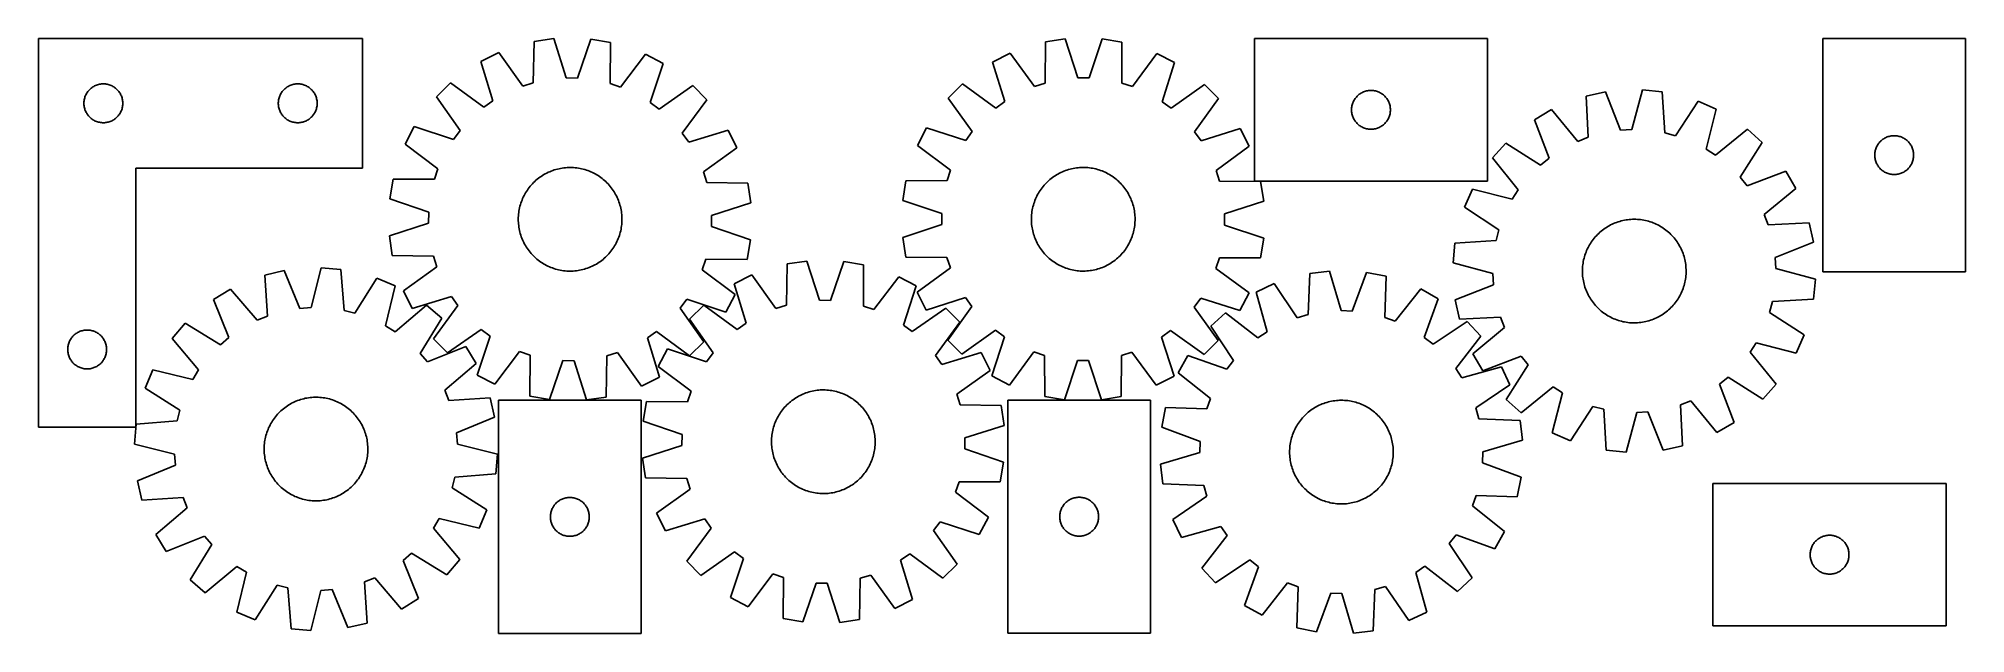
# Model space of a CAD drawing. Header units: millimetres. Extents: x 7 to 1493, y 7 to 466.
import ezdxf

# ---------------------------------------------------------------- set-up
doc = ezdxf.new("R2010")
doc.units = ezdxf.units.MM
doc.layers.add('CUT', color=7, linetype='CONTINUOUS', true_color=0x000000)

msp = doc.modelspace()

# ---------------------------------------------------------------- linework, layer by layer
at = {"layer": 'CUT'}
for p, q in [((6.564625, 465.755182), (6.564625, 165.755182)), ((256.564625, 465.755182), (6.564625, 465.755182)), ((256.564625, 365.755182), (256.564625, 465.755182)), ((388.875659, 463.421009), (388.330536, 431.661324)), ((404.099279, 465.650793), (388.875659, 463.421009)), ((413.729704, 435.381507), (404.099279, 465.650793)), ((432.636192, 465.318463), (422.303467, 435.28166)), ((447.803756, 462.734756), (432.636192, 465.318463)), ((447.609111, 430.97099), (447.803756, 462.734756)), ((783.432884, 463.170717), (783.199744, 431.40721)), ((798.633868, 465.549926), (783.432884, 463.170717)), ((808.561146, 435.376695), (798.633868, 465.549926)), ((827.172668, 465.497915), (817.135476, 435.361068)), ((842.364879, 463.063315), (827.172668, 465.497915)), ((842.48224, 431.299169), (842.364879, 463.063315)), ((1124.681639, 465.717591), (944.681639, 465.717591)), ((944.681639, 465.717591), (944.681639, 355.717591)), ((1124.681639, 355.717591), (1124.681639, 465.717591)), ((1383.393076, 465.759336), (1383.393076, 285.759336)), ((1493.393076, 465.759336), (1383.393076, 465.759336)), ((1493.393076, 285.759336), (1493.393076, 465.759336)), ((361.632747, 454.918682), (347.843265, 448.093674)), ((347.843265, 448.093674), (357.139104, 417.719967)), ((380.145549, 429.106845), (361.632747, 454.918682)), ((474.841277, 453.600301), (455.732389, 428.226592)), ((488.468079, 446.456015), (474.841277, 453.600301)), ((478.467416, 416.307026), (488.468079, 446.456015)), ((756.2748, 454.401209), (742.553021, 447.441084)), ((742.553021, 447.441084), (752.146756, 417.16015)), ((775.040244, 428.772458), (756.2748, 454.401209)), ((869.490818, 454.194875), (850.632083, 428.634694)), ((883.187137, 447.184781), (869.490818, 454.194875)), ((873.483093, 416.939016), (883.187137, 447.184781)), ((324.561079, 431.588958), (313.555546, 420.836806)), ((350.144097, 412.761213), (324.561079, 431.588958)), ((388.330536, 431.661324), (380.145549, 429.106845)), ((422.303467, 435.28166), (413.729704, 435.381507)), ((783.199744, 431.40721), (775.040244, 428.772458)), ((817.135476, 435.361068), (808.561146, 435.376695)), ((850.632083, 428.634694), (842.48224, 431.299169)), ((41.569598, 416.141401), (41.609362, 416.912814)), ((41.609362, 416.912814), (41.688785, 417.681157)), ((41.688785, 417.681157), (41.807656, 418.444393)), ((41.807656, 418.444393), (41.965659, 419.200498)), ((41.965659, 419.200498), (42.162377, 419.947466)), ((42.162377, 419.947466), (42.397287, 420.683318)), ((42.397287, 420.683318), (42.669765, 421.4061)), ((42.669765, 421.4061), (42.979091, 422.113898)), ((42.979091, 422.113898), (43.324443, 422.804833)), ((43.324443, 422.804833), (43.704906, 423.477074)), ((43.704906, 423.477074), (44.11947, 424.128838)), ((44.11947, 424.128838), (44.567036, 424.758396)), ((44.567036, 424.758396), (45.046418, 425.36408)), ((45.046418, 425.36408), (45.556344, 425.944282)), ((45.556344, 425.944282), (46.095463, 426.497465)), ((46.095463, 426.497465), (46.662343, 427.022161)), ((46.662343, 427.022161), (47.255483, 427.516979)), ((47.255483, 427.516979), (47.873308, 427.980607)), ((47.873308, 427.980607), (48.514182, 428.411815)), ((48.514182, 428.411815), (49.176404, 428.809461)), ((49.176404, 428.809461), (49.858218, 429.172488)), ((49.858218, 429.172488), (50.557816, 429.499935)), ((50.557816, 429.499935), (51.273344, 429.790934)), ((51.273344, 429.790934), (52.002902, 430.044713)), ((52.002902, 430.044713), (52.744558, 430.260598)), ((52.744558, 430.260598), (53.496344, 430.438017)), ((53.496344, 430.438017), (54.256266, 430.5765)), ((54.256266, 430.5765), (55.02231, 430.67568)), ((55.02231, 430.67568), (55.792444, 430.735293)), ((55.792444, 430.735293), (56.564625, 430.755182)), ((56.564625, 430.755182), (57.336806, 430.735293)), ((57.336806, 430.735293), (58.10694, 430.67568)), ((58.10694, 430.67568), (58.872984, 430.5765)), ((58.872984, 430.5765), (59.632906, 430.438017)), ((59.632906, 430.438017), (60.384692, 430.260598)), ((60.384692, 430.260598), (61.126347, 430.044713)), ((61.126347, 430.044713), (61.855906, 429.790934)), ((61.855906, 429.790934), (62.571434, 429.499935)), ((62.571434, 429.499935), (63.271032, 429.172488)), ((63.271032, 429.172488), (63.952846, 428.809461)), ((63.952846, 428.809461), (64.615068, 428.411815)), ((64.615068, 428.411815), (65.255941, 427.980607)), ((65.255941, 427.980607), (65.873767, 427.516979)), ((65.873767, 427.516979), (66.466907, 427.022161)), ((66.466907, 427.022161), (67.033787, 426.497465)), ((67.033787, 426.497465), (67.572905, 425.944282)), ((67.572905, 425.944282), (68.082832, 425.36408)), ((68.082832, 425.36408), (68.562214, 424.758396)), ((68.562214, 424.758396), (69.00978, 424.128838)), ((69.00978, 424.128838), (69.424344, 423.477074)), ((69.424344, 423.477074), (69.804807, 422.804833)), ((69.804807, 422.804833), (70.150159, 422.113898)), ((70.150159, 422.113898), (70.459484, 421.4061)), ((70.459484, 421.4061), (70.731963, 420.683318)), ((70.731963, 420.683318), (70.966873, 419.947466)), ((70.966873, 419.947466), (71.163591, 419.200498)), ((71.163591, 419.200498), (71.321594, 418.444393)), ((71.321594, 418.444393), (71.440465, 417.681157)), ((71.440465, 417.681157), (71.519888, 416.912814)), ((71.519888, 416.912814), (71.559652, 416.141401)), ((191.569598, 416.141401), (191.609362, 416.912814)), ((191.609362, 416.912814), (191.688785, 417.681157)), ((191.688785, 417.681157), (191.807656, 418.444393)), ((191.807656, 418.444393), (191.965659, 419.200498)), ((191.965659, 419.200498), (192.162377, 419.947466)), ((192.162377, 419.947466), (192.397287, 420.683318)), ((192.397287, 420.683318), (192.669765, 421.4061)), ((192.669765, 421.4061), (192.979091, 422.113898)), ((192.979091, 422.113898), (193.324443, 422.804833)), ((193.324443, 422.804833), (193.704906, 423.477074)), ((193.704906, 423.477074), (194.11947, 424.128838)), ((194.11947, 424.128838), (194.567036, 424.758396)), ((194.567036, 424.758396), (195.046418, 425.36408)), ((195.046418, 425.36408), (195.556344, 425.944282)), ((195.556344, 425.944282), (196.095463, 426.497465)), ((196.095463, 426.497465), (196.662343, 427.022161)), ((196.662343, 427.022161), (197.255483, 427.516979)), ((197.255483, 427.516979), (197.873308, 427.980607)), ((197.873308, 427.980607), (198.514182, 428.411815)), ((198.514182, 428.411815), (199.176404, 428.809461)), ((199.176404, 428.809461), (199.858218, 429.172488)), ((199.858218, 429.172488), (200.557816, 429.499935)), ((200.557816, 429.499935), (201.273344, 429.790934)), ((201.273344, 429.790934), (202.002902, 430.044713)), ((202.002902, 430.044713), (202.744558, 430.260598)), ((202.744558, 430.260598), (203.496344, 430.438017)), ((203.496344, 430.438017), (204.256266, 430.5765)), ((204.256266, 430.5765), (205.02231, 430.67568)), ((205.02231, 430.67568), (205.792444, 430.735293)), ((205.792444, 430.735293), (206.564625, 430.755182)), ((206.564625, 430.755182), (207.336806, 430.735293)), ((207.336806, 430.735293), (208.10694, 430.67568)), ((208.10694, 430.67568), (208.872984, 430.5765)), ((208.872984, 430.5765), (209.632906, 430.438017)), ((209.632906, 430.438017), (210.384692, 430.260598)), ((210.384692, 430.260598), (211.126347, 430.044713)), ((211.126347, 430.044713), (211.855906, 429.790934)), ((211.855906, 429.790934), (212.571434, 429.499935)), ((212.571434, 429.499935), (213.271032, 429.172488)), ((213.271032, 429.172488), (213.952846, 428.809461)), ((213.952846, 428.809461), (214.615068, 428.411815)), ((214.615068, 428.411815), (215.255941, 427.980607)), ((215.255941, 427.980607), (215.873767, 427.516979)), ((215.873767, 427.516979), (216.466907, 427.022161)), ((216.466907, 427.022161), (217.033787, 426.497465)), ((217.033787, 426.497465), (217.572905, 425.944282)), ((217.572905, 425.944282), (218.082832, 425.36408)), ((218.082832, 425.36408), (218.562214, 424.758396)), ((218.562214, 424.758396), (219.00978, 424.128838)), ((219.00978, 424.128838), (219.424344, 423.477074)), ((219.424344, 423.477074), (219.804807, 422.804833)), ((219.804807, 422.804833), (220.150159, 422.113898)), ((220.150159, 422.113898), (220.459484, 421.4061)), ((220.459484, 421.4061), (220.731963, 420.683318)), ((220.731963, 420.683318), (220.966873, 419.947466)), ((220.966873, 419.947466), (221.163591, 419.200498)), ((221.163591, 419.200498), (221.321594, 418.444393)), ((221.321594, 418.444393), (221.440465, 417.681157)), ((221.440465, 417.681157), (221.519888, 416.912814)), ((221.519888, 416.912814), (221.559652, 416.141401)), ((313.555546, 420.836806), (331.782407, 394.822266)), ((357.139104, 417.719967), (350.144097, 412.761213)), ((455.732389, 428.226592), (447.609111, 430.97099)), ((511.359588, 429.413578), (485.345048, 411.186718)), ((503.283995, 392.825028), (522.11174, 418.408045)), ((522.11174, 418.408045), (511.359588, 429.413578)), ((719.434075, 430.708476), (708.534685, 419.848742)), ((708.534685, 419.848742), (727.016192, 394.014489)), ((745.200792, 412.132927), (719.434075, 430.708476)), ((752.146756, 417.16015), (745.200792, 412.132927)), ((880.410686, 411.88651), (873.483093, 416.939016)), ((906.244939, 430.368017), (880.410686, 411.88651)), ((898.529125, 393.70191), (917.104674, 419.468627)), ((917.104674, 419.468627), (906.244939, 430.368017)), ((1020.645887, 416.008873), (1020.936886, 416.7244)), ((1020.936886, 416.7244), (1021.264333, 417.423998)), ((1021.264333, 417.423998), (1021.627361, 418.105812)), ((1021.627361, 418.105812), (1022.025006, 418.768034)), ((1022.025006, 418.768034), (1022.456214, 419.408908)), ((1022.456214, 419.408908), (1022.919842, 420.026733)), ((1022.919842, 420.026733), (1023.41466, 420.619873)), ((1023.41466, 420.619873), (1023.939356, 421.186754)), ((1023.939356, 421.186754), (1024.492539, 421.725872)), ((1024.492539, 421.725872), (1025.072742, 422.235798)), ((1025.072742, 422.235798), (1025.678425, 422.71518)), ((1025.678425, 422.71518), (1026.307983, 423.162746)), ((1026.307983, 423.162746), (1026.959747, 423.577311)), ((1026.959747, 423.577311), (1027.631988, 423.957773)), ((1027.631988, 423.957773), (1028.322923, 424.303125)), ((1028.322923, 424.303125), (1029.030721, 424.612451)), ((1029.030721, 424.612451), (1029.753504, 424.88493)), ((1029.753504, 424.88493), (1030.489355, 425.119839)), ((1030.489355, 425.119839), (1031.236323, 425.316557)), ((1031.236323, 425.316557), (1031.992428, 425.474561)), ((1031.992428, 425.474561), (1032.755664, 425.593431)), ((1032.755664, 425.593431), (1033.524007, 425.672854)), ((1033.524007, 425.672854), (1034.295421, 425.712618)), ((1034.295421, 425.712618), (1035.067858, 425.712618)), ((1035.067858, 425.712618), (1035.839271, 425.672854)), ((1035.839271, 425.672854), (1036.607615, 425.593431)), ((1036.607615, 425.593431), (1037.370851, 425.474561)), ((1037.370851, 425.474561), (1038.126955, 425.316557)), ((1038.126955, 425.316557), (1038.873924, 425.119839)), ((1038.873924, 425.119839), (1039.609775, 424.88493)), ((1039.609775, 424.88493), (1040.332558, 424.612451)), ((1040.332558, 424.612451), (1041.040355, 424.303125)), ((1041.040355, 424.303125), (1041.73129, 423.957773)), ((1041.73129, 423.957773), (1042.403531, 423.577311)), ((1042.403531, 423.577311), (1043.055295, 423.162746)), ((1043.055295, 423.162746), (1043.684854, 422.71518)), ((1043.684854, 422.71518), (1044.290537, 422.235798)), ((1044.290537, 422.235798), (1044.870739, 421.725872)), ((1044.870739, 421.725872), (1045.423922, 421.186754)), ((1045.423922, 421.186754), (1045.948618, 420.619873)), ((1045.948618, 420.619873), (1046.443436, 420.026733)), ((1046.443436, 420.026733), (1046.907064, 419.408908)), ((1046.907064, 419.408908), (1047.338273, 418.768034)), ((1047.338273, 418.768034), (1047.735918, 418.105812)), ((1047.735918, 418.105812), (1048.098946, 417.423998)), ((1048.098946, 417.423998), (1048.426393, 416.7244)), ((1048.426393, 416.7244), (1048.717392, 416.008873)), ((1215.652807, 424.498513), (1200.61806, 421.229427)), ((1200.61806, 421.229427), (1202.253388, 389.507188)), ((1227.33744, 394.961349), (1215.652807, 424.498513)), ((1244.145268, 426.125006), (1235.897847, 395.45002)), ((1259.454365, 424.588099), (1244.145268, 426.125006)), ((1261.439626, 392.885836), (1259.454365, 424.588099)), ((1287.05492, 417.330331), (1269.732064, 390.705278)), ((1301.139807, 411.137874), (1287.05492, 417.330331)), ((41.569598, 415.368963), (41.569598, 416.141401)), ((41.609362, 414.59755), (41.569598, 415.368963)), ((41.688785, 413.829207), (41.609362, 414.59755)), ((41.807656, 413.065971), (41.688785, 413.829207)), ((41.965659, 412.309866), (41.807656, 413.065971)), ((42.162377, 411.562897), (41.965659, 412.309866)), ((42.397287, 410.827046), (42.162377, 411.562897)), ((42.669765, 410.104264), (42.397287, 410.827046)), ((42.979091, 409.396466), (42.669765, 410.104264)), ((43.324443, 408.705531), (42.979091, 409.396466)), ((43.704906, 408.03329), (43.324443, 408.705531)), ((44.11947, 407.381526), (43.704906, 408.03329)), ((44.567036, 406.751968), (44.11947, 407.381526)), ((45.046418, 406.146284), (44.567036, 406.751968)), ((45.556344, 405.566082), (45.046418, 406.146284)), ((46.095463, 405.012899), (45.556344, 405.566082)), ((46.662343, 404.488203), (46.095463, 405.012899)), ((47.255483, 403.993385), (46.662343, 404.488203)), ((47.873308, 403.529757), (47.255483, 403.993385)), ((48.514182, 403.098549), (47.873308, 403.529757)), ((49.176404, 402.700903), (48.514182, 403.098549)), ((49.858218, 402.337876), (49.176404, 402.700903)), ((50.557816, 402.010428), (49.858218, 402.337876)), ((51.273344, 401.71943), (50.557816, 402.010428)), ((52.002902, 401.465651), (51.273344, 401.71943)), ((52.744558, 401.249766), (52.002902, 401.465651)), ((61.126347, 401.465651), (60.384692, 401.249766)), ((61.855906, 401.71943), (61.126347, 401.465651)), ((62.571434, 402.010428), (61.855906, 401.71943)), ((63.271032, 402.337876), (62.571434, 402.010428)), ((63.952846, 402.700903), (63.271032, 402.337876)), ((64.615068, 403.098549), (63.952846, 402.700903)), ((65.255941, 403.529757), (64.615068, 403.098549)), ((65.873767, 403.993385), (65.255941, 403.529757)), ((66.466907, 404.488203), (65.873767, 403.993385)), ((67.033787, 405.012899), (66.466907, 404.488203)), ((67.572905, 405.566082), (67.033787, 405.012899)), ((68.082832, 406.146284), (67.572905, 405.566082)), ((68.562214, 406.751968), (68.082832, 406.146284)), ((69.00978, 407.381526), (68.562214, 406.751968)), ((69.424344, 408.03329), (69.00978, 407.381526)), ((69.804807, 408.705531), (69.424344, 408.03329)), ((70.150159, 409.396466), (69.804807, 408.705531)), ((70.459484, 410.104264), (70.150159, 409.396466)), ((70.731963, 410.827046), (70.459484, 410.104264)), ((70.966873, 411.562897), (70.731963, 410.827046)), ((71.163591, 412.309866), (70.966873, 411.562897)), ((71.321594, 413.065971), (71.163591, 412.309866)), ((71.440465, 413.829207), (71.321594, 413.065971)), ((71.519888, 414.59755), (71.440465, 413.829207)), ((71.559652, 415.368963), (71.519888, 414.59755)), ((71.559652, 416.141401), (71.559652, 415.368963)), ((191.569598, 415.368963), (191.569598, 416.141401)), ((191.609362, 414.59755), (191.569598, 415.368963)), ((191.688785, 413.829207), (191.609362, 414.59755)), ((191.807656, 413.065971), (191.688785, 413.829207)), ((191.965659, 412.309866), (191.807656, 413.065971)), ((192.162377, 411.562897), (191.965659, 412.309866)), ((192.397287, 410.827046), (192.162377, 411.562897)), ((192.669765, 410.104264), (192.397287, 410.827046)), ((192.979091, 409.396466), (192.669765, 410.104264)), ((193.324443, 408.705531), (192.979091, 409.396466)), ((193.704906, 408.03329), (193.324443, 408.705531)), ((194.11947, 407.381526), (193.704906, 408.03329)), ((194.567036, 406.751968), (194.11947, 407.381526)), ((195.046418, 406.146284), (194.567036, 406.751968)), ((195.556344, 405.566082), (195.046418, 406.146284)), ((196.095463, 405.012899), (195.556344, 405.566082)), ((196.662343, 404.488203), (196.095463, 405.012899)), ((197.255483, 403.993385), (196.662343, 404.488203)), ((197.873308, 403.529757), (197.255483, 403.993385)), ((198.514182, 403.098549), (197.873308, 403.529757)), ((199.176404, 402.700903), (198.514182, 403.098549)), ((199.858218, 402.337876), (199.176404, 402.700903)), ((200.557816, 402.010428), (199.858218, 402.337876)), ((201.273344, 401.71943), (200.557816, 402.010428)), ((202.002902, 401.465651), (201.273344, 401.71943)), ((202.744558, 401.249766), (202.002902, 401.465651)), ((211.126347, 401.465651), (210.384692, 401.249766)), ((211.855906, 401.71943), (211.126347, 401.465651)), ((212.571434, 402.010428), (211.855906, 401.71943)), ((213.271032, 402.337876), (212.571434, 402.010428)), ((213.952846, 402.700903), (213.271032, 402.337876)), ((214.615068, 403.098549), (213.952846, 402.700903)), ((215.255941, 403.529757), (214.615068, 403.098549)), ((215.873767, 403.993385), (215.255941, 403.529757)), ((216.466907, 404.488203), (215.873767, 403.993385)), ((217.033787, 405.012899), (216.466907, 404.488203)), ((217.572905, 405.566082), (217.033787, 405.012899)), ((218.082832, 406.146284), (217.572905, 405.566082)), ((218.562214, 406.751968), (218.082832, 406.146284)), ((219.00978, 407.381526), (218.562214, 406.751968)), ((219.424344, 408.03329), (219.00978, 407.381526)), ((219.804807, 408.705531), (219.424344, 408.03329)), ((220.150159, 409.396466), (219.804807, 408.705531)), ((220.459484, 410.104264), (220.150159, 409.396466)), ((220.731963, 410.827046), (220.459484, 410.104264)), ((220.966873, 411.562897), (220.731963, 410.827046)), ((221.163591, 412.309866), (220.966873, 411.562897)), ((221.321594, 413.065971), (221.163591, 412.309866)), ((221.440465, 413.829207), (221.321594, 413.065971)), ((221.519888, 414.59755), (221.440465, 413.829207)), ((221.559652, 415.368963), (221.519888, 414.59755)), ((221.559652, 416.141401), (221.559652, 415.368963)), ((485.345048, 411.186718), (478.467416, 416.307026)), ((1019.681639, 410.717591), (1019.701528, 411.489773)), ((1019.701528, 409.94541), (1019.681639, 410.717591)), ((1019.701528, 411.489773), (1019.761141, 412.259906)), ((1019.761141, 409.175276), (1019.701528, 409.94541)), ((1019.761141, 412.259906), (1019.860321, 413.02595)), ((1019.860321, 408.409233), (1019.761141, 409.175276)), ((1019.860321, 413.02595), (1019.998804, 413.785872)), ((1019.998804, 407.64931), (1019.860321, 408.409233)), ((1019.998804, 413.785872), (1020.176223, 414.537658)), ((1020.176223, 406.897524), (1019.998804, 407.64931)), ((1020.176223, 414.537658), (1020.392109, 415.279314)), ((1020.392109, 406.155869), (1020.176223, 406.897524)), ((1020.392109, 415.279314), (1020.645887, 416.008873)), ((1020.645887, 405.42631), (1020.392109, 406.155869)), ((1020.936886, 404.710783), (1020.645887, 405.42631)), ((1021.264333, 404.011184), (1020.936886, 404.710783)), ((1021.627361, 403.32937), (1021.264333, 404.011184)), ((1022.025006, 402.667148), (1021.627361, 403.32937)), ((1022.456214, 402.026275), (1022.025006, 402.667148)), ((1022.919842, 401.408449), (1022.456214, 402.026275)), ((1046.907064, 402.026275), (1046.443436, 401.408449)), ((1047.338273, 402.667148), (1046.907064, 402.026275)), ((1047.735918, 403.32937), (1047.338273, 402.667148)), ((1048.098946, 404.011184), (1047.735918, 403.32937)), ((1048.426393, 404.710783), (1048.098946, 404.011184)), ((1048.717392, 405.42631), (1048.426393, 404.710783)), ((1048.717392, 416.008873), (1048.97117, 415.279314)), ((1048.97117, 406.155869), (1048.717392, 405.42631)), ((1048.97117, 415.279314), (1049.187055, 414.537658)), ((1049.187055, 406.897524), (1048.97117, 406.155869)), ((1049.187055, 414.537658), (1049.364475, 413.785872)), ((1049.364475, 407.64931), (1049.187055, 406.897524)), ((1049.364475, 413.785872), (1049.502958, 413.02595)), ((1049.502958, 408.409233), (1049.364475, 407.64931)), ((1049.502958, 413.02595), (1049.602137, 412.259906)), ((1049.602137, 409.175276), (1049.502958, 408.409233)), ((1049.602137, 412.259906), (1049.661751, 411.489773)), ((1049.661751, 409.94541), (1049.602137, 409.175276)), ((1049.661751, 411.489773), (1049.681639, 410.717591)), ((1049.681639, 410.717591), (1049.661751, 409.94541)), ((1174.022733, 410.877886), (1160.734041, 403.122808)), ((1160.734041, 403.122808), (1172.092042, 373.45851)), ((1194.262965, 386.397123), (1174.022733, 410.877886)), ((1293.231363, 380.373751), (1301.139807, 411.137874)), ((53.496344, 401.072347), (52.744558, 401.249766)), ((54.256266, 400.933863), (53.496344, 401.072347)), ((55.02231, 400.834684), (54.256266, 400.933863)), ((55.792444, 400.775071), (55.02231, 400.834684)), ((56.564625, 400.755182), (55.792444, 400.775071)), ((57.336806, 400.775071), (56.564625, 400.755182)), ((58.10694, 400.834684), (57.336806, 400.775071)), ((58.872984, 400.933863), (58.10694, 400.834684)), ((59.632906, 401.072347), (58.872984, 400.933863)), ((60.384692, 401.249766), (59.632906, 401.072347)), ((203.496344, 401.072347), (202.744558, 401.249766)), ((204.256266, 400.933863), (203.496344, 401.072347)), ((205.02231, 400.834684), (204.256266, 400.933863)), ((205.792444, 400.775071), (205.02231, 400.834684)), ((206.564625, 400.755182), (205.792444, 400.775071)), ((207.336806, 400.775071), (206.564625, 400.755182)), ((208.10694, 400.834684), (207.336806, 400.775071)), ((208.872984, 400.933863), (208.10694, 400.834684)), ((209.632906, 401.072347), (208.872984, 400.933863)), ((210.384692, 401.249766), (209.632906, 401.072347)), ((296.513109, 397.945297), (289.368823, 384.318495)), ((326.662098, 387.944634), (296.513109, 397.945297)), ((331.782407, 394.822266), (326.662098, 387.944634)), ((508.242749, 385.83002), (503.283995, 392.825028)), ((538.616456, 395.125859), (508.242749, 385.83002)), ((545.441464, 381.336377), (538.616456, 395.125859)), ((691.717921, 396.790939), (684.707827, 383.094621)), ((721.963685, 387.086895), (691.717921, 396.790939)), ((727.016192, 394.014489), (721.963685, 387.086895)), ((903.556347, 386.755946), (898.529125, 393.70191)), ((933.837282, 396.349681), (903.556347, 386.755946)), ((940.797407, 382.627902), (933.837282, 396.349681)), ((1023.41466, 400.815309), (1022.919842, 401.408449)), ((1023.939356, 400.248429), (1023.41466, 400.815309)), ((1024.492539, 399.709311), (1023.939356, 400.248429)), ((1025.072742, 399.199385), (1024.492539, 399.709311)), ((1025.678425, 398.720003), (1025.072742, 399.199385)), ((1026.307983, 398.272436), (1025.678425, 398.720003)), ((1026.959747, 397.857872), (1026.307983, 398.272436)), ((1027.631988, 397.477409), (1026.959747, 397.857872)), ((1028.322923, 397.132057), (1027.631988, 397.477409)), ((1029.030721, 396.822732), (1028.322923, 397.132057)), ((1029.753504, 396.550253), (1029.030721, 396.822732)), ((1030.489355, 396.315343), (1029.753504, 396.550253)), ((1031.236323, 396.118626), (1030.489355, 396.315343)), ((1031.992428, 395.960622), (1031.236323, 396.118626)), ((1032.755664, 395.841751), (1031.992428, 395.960622)), ((1033.524007, 395.762328), (1032.755664, 395.841751)), ((1034.295421, 395.722564), (1033.524007, 395.762328)), ((1035.067858, 395.722564), (1034.295421, 395.722564)), ((1035.839271, 395.762328), (1035.067858, 395.722564)), ((1036.607615, 395.841751), (1035.839271, 395.762328)), ((1037.370851, 395.960622), (1036.607615, 395.841751)), ((1038.126955, 396.118626), (1037.370851, 395.960622)), ((1038.873924, 396.315343), (1038.126955, 396.118626)), ((1039.609775, 396.550253), (1038.873924, 396.315343)), ((1040.332558, 396.822732), (1039.609775, 396.550253)), ((1041.040355, 397.132057), (1040.332558, 396.822732)), ((1041.73129, 397.477409), (1041.040355, 397.132057)), ((1042.403531, 397.857872), (1041.73129, 397.477409)), ((1043.055295, 398.272436), (1042.403531, 397.857872)), ((1043.684854, 398.720003), (1043.055295, 398.272436)), ((1044.290537, 399.199385), (1043.684854, 398.720003)), ((1044.870739, 399.709311), (1044.290537, 399.199385)), ((1045.423922, 400.248429), (1044.870739, 399.709311)), ((1045.948618, 400.815309), (1045.423922, 400.248429)), ((1046.443436, 401.408449), (1045.948618, 400.815309)), ((1202.253388, 389.507188), (1194.262965, 386.397123)), ((1235.897847, 395.45002), (1227.33744, 394.961349)), ((1269.732064, 390.705278), (1261.439626, 392.885836)), ((1325.14672, 395.706286), (1300.444112, 375.737413)), ((1336.628669, 385.464441), (1325.14672, 395.706286)), ((1427.923913, 386.501618), (1428.490794, 387.026315)), ((1428.490794, 387.026315), (1429.083933, 387.521133)), ((1429.083933, 387.521133), (1429.701759, 387.984761)), ((1429.701759, 387.984761), (1430.342633, 388.415969)), ((1430.342633, 388.415969), (1431.004855, 388.813614)), ((1431.004855, 388.813614), (1431.686669, 389.176642)), ((1431.686669, 389.176642), (1432.386267, 389.504089)), ((1432.386267, 389.504089), (1433.101794, 389.795088)), ((1433.101794, 389.795088), (1433.831353, 390.048866)), ((1433.831353, 390.048866), (1434.573009, 390.264751)), ((1434.573009, 390.264751), (1435.324795, 390.442171)), ((1435.324795, 390.442171), (1436.084717, 390.580654)), ((1436.084717, 390.580654), (1436.850761, 390.679834)), ((1436.850761, 390.679834), (1437.620894, 390.739447)), ((1437.620894, 390.739447), (1438.393076, 390.759336)), ((1438.393076, 390.759336), (1439.165257, 390.739447)), ((1439.165257, 390.739447), (1439.935391, 390.679834)), ((1439.935391, 390.679834), (1440.701434, 390.580654)), ((1440.701434, 390.580654), (1441.461357, 390.442171)), ((1441.461357, 390.442171), (1442.213142, 390.264751)), ((1442.213142, 390.264751), (1442.954798, 390.048866)), ((1442.954798, 390.048866), (1443.684357, 389.795088)), ((1443.684357, 389.795088), (1444.399884, 389.504089)), ((1444.399884, 389.504089), (1445.099483, 389.176642)), ((1445.099483, 389.176642), (1445.781297, 388.813614)), ((1445.781297, 388.813614), (1446.443519, 388.415969)), ((1446.443519, 388.415969), (1447.084392, 387.984761)), ((1447.084392, 387.984761), (1447.702218, 387.521133)), ((1447.702218, 387.521133), (1448.295357, 387.026315)), ((1448.295357, 387.026315), (1448.862238, 386.501618)), ((289.368823, 384.318495), (314.742533, 365.209607)), ((519.629627, 362.823575), (545.441464, 381.336377)), ((684.707827, 383.094621), (710.268008, 364.235886)), ((915.168656, 363.862458), (940.797407, 382.627902)), ((1138.639184, 385.0595), (1128.397339, 373.577551)), ((1128.397339, 373.577551), (1148.366212, 348.874942)), ((1165.453761, 368.031486), (1138.639184, 385.0595)), ((1172.092042, 373.45851), (1165.453761, 368.031486)), ((1300.444112, 375.737413), (1293.231363, 380.373751)), ((1319.600656, 358.649864), (1336.628669, 385.464441)), ((1423.398049, 376.145554), (1423.437813, 376.916967)), ((1423.398049, 375.373117), (1423.398049, 376.145554)), ((1423.437813, 374.601704), (1423.398049, 375.373117)), ((1423.437813, 376.916967), (1423.517236, 377.685311)), ((1423.517236, 373.83336), (1423.437813, 374.601704)), ((1423.517236, 377.685311), (1423.636106, 378.448547)), ((1423.636106, 373.070124), (1423.517236, 373.83336)), ((1423.636106, 378.448547), (1423.79411, 379.204652)), ((1423.79411, 372.314019), (1423.636106, 373.070124)), ((1423.79411, 379.204652), (1423.990828, 379.95162)), ((1423.990828, 371.567051), (1423.79411, 372.314019)), ((1423.990828, 379.95162), (1424.225737, 380.687471)), ((1424.225737, 380.687471), (1424.498216, 381.410254)), ((1424.498216, 381.410254), (1424.807542, 382.118051)), ((1424.807542, 382.118051), (1425.152894, 382.808987)), ((1425.152894, 382.808987), (1425.533356, 383.481228)), ((1425.533356, 383.481228), (1425.94792, 384.132991)), ((1425.94792, 384.132991), (1426.395487, 384.76255)), ((1426.395487, 384.76255), (1426.874869, 385.368233)), ((1426.874869, 385.368233), (1427.384795, 385.948436)), ((1427.384795, 385.948436), (1427.923913, 386.501618)), ((1448.862238, 386.501618), (1449.401356, 385.948436)), ((1449.401356, 385.948436), (1449.911282, 385.368233)), ((1449.911282, 385.368233), (1450.390664, 384.76255)), ((1450.390664, 384.76255), (1450.838231, 384.132991)), ((1450.838231, 384.132991), (1451.252795, 383.481228)), ((1451.252795, 383.481228), (1451.633258, 382.808987)), ((1451.633258, 382.808987), (1451.97861, 382.118051)), ((1451.97861, 382.118051), (1452.287935, 381.410254)), ((1452.287935, 381.410254), (1452.560414, 380.687471)), ((1452.560414, 380.687471), (1452.795324, 379.95162)), ((1452.795324, 379.95162), (1452.992041, 379.204652)), ((1452.992041, 372.314019), (1452.795324, 371.567051)), ((1452.992041, 379.204652), (1453.150045, 378.448547)), ((1453.150045, 373.070124), (1452.992041, 372.314019)), ((1453.150045, 378.448547), (1453.268916, 377.685311)), ((1453.268916, 373.83336), (1453.150045, 373.070124)), ((1453.268916, 377.685311), (1453.348339, 376.916967)), ((1453.348339, 374.601704), (1453.268916, 373.83336)), ((1453.348339, 376.916967), (1453.388103, 376.145554)), ((1453.388103, 375.373117), (1453.348339, 374.601704)), ((1453.388103, 376.145554), (1453.388103, 375.373117)), ((81.564625, 165.755182), (81.564625, 365.755182)), ((81.564625, 365.755182), (256.564625, 365.755182)), ((280.234368, 357.280974), (277.650661, 342.11341)), ((311.998135, 357.086329), (280.234368, 357.280974)), ((314.742533, 365.209607), (311.998135, 357.086329)), ((390.407418, 356.327682), (391.36602, 357.14014)), ((391.36602, 357.14014), (392.349669, 357.922088)), ((392.349669, 357.922088), (393.357394, 358.672752)), ((393.357394, 358.672752), (394.388201, 359.391392)), ((394.388201, 359.391392), (395.441072, 360.0773)), ((395.441072, 360.0773), (396.514968, 360.729797)), ((396.514968, 360.729797), (397.60883, 361.348241)), ((397.60883, 361.348241), (398.721579, 361.93202)), ((398.721579, 361.93202), (399.852115, 362.48056)), ((399.852115, 362.48056), (400.999323, 362.993317)), ((400.999323, 362.993317), (402.162071, 363.469787)), ((402.162071, 363.469787), (403.339212, 363.909499)), ((403.339212, 363.909499), (404.529583, 364.312019)), ((404.529583, 364.312019), (405.732011, 364.67695)), ((405.732011, 364.67695), (406.945308, 365.003931)), ((406.945308, 365.003931), (408.168277, 365.292641)), ((408.168277, 365.292641), (409.399711, 365.542794)), ((409.399711, 365.542794), (410.638396, 365.754143)), ((410.638396, 365.754143), (411.883107, 365.92648)), ((411.883107, 365.92648), (413.132618, 366.059634)), ((413.132618, 366.059634), (414.385694, 366.153475)), ((414.385694, 366.153475), (415.6411, 366.207909)), ((415.6411, 366.207909), (416.897596, 366.222884)), ((416.897596, 366.222884), (418.153943, 366.198383)), ((418.153943, 366.198383), (419.4089, 366.134432)), ((419.4089, 366.134432), (420.661229, 366.031093)), ((420.661229, 366.031093), (421.909694, 365.888468)), ((421.909694, 365.888468), (423.153063, 365.706699)), ((423.153063, 365.706699), (424.390109, 365.485964)), ((424.390109, 365.485964), (425.619611, 365.226481)), ((425.619611, 365.226481), (426.840356, 364.928507)), ((426.840356, 364.928507), (428.051139, 364.592335)), ((428.051139, 364.592335), (429.250765, 364.218298)), ((429.250765, 364.218298), (430.438051, 363.806764)), ((430.438051, 363.806764), (431.611824, 363.35814)), ((431.611824, 363.35814), (432.770926, 362.872868)), ((432.770926, 362.872868), (433.914213, 362.351427)), ((433.914213, 362.351427), (435.040558, 361.794331)), ((435.040558, 361.794331), (436.148847, 361.202132)), ((436.148847, 361.202132), (437.237989, 360.575412)), ((437.237989, 360.575412), (438.306907, 359.914791)), ((438.306907, 359.914791), (439.354548, 359.22092)), ((439.354548, 359.22092), (440.379876, 358.494485)), ((440.379876, 358.494485), (441.381881, 357.736201)), ((441.381881, 357.736201), (442.359572, 356.946818)), ((442.359572, 356.946818), (443.311987, 356.127115)), ((522.184106, 354.638588), (519.629627, 362.823575)), ((710.268008, 364.235886), (707.603533, 356.086043)), ((786.016486, 356.097602), (786.967061, 356.919437)), ((786.967061, 356.919437), (787.942982, 357.711009)), ((787.942982, 357.711009), (788.943285, 358.471535)), ((788.943285, 358.471535), (789.966983, 359.200266)), ((789.966983, 359.200266), (791.013066, 359.896482)), ((791.013066, 359.896482), (792.080502, 360.559496)), ((792.080502, 360.559496), (793.168237, 361.188655)), ((793.168237, 361.188655), (794.275197, 361.783336)), ((794.275197, 361.783336), (795.400291, 362.342953)), ((795.400291, 362.342953), (796.542407, 362.866954)), ((796.542407, 362.866954), (797.700419, 363.354822)), ((797.700419, 363.354822), (798.873184, 363.806075)), ((798.873184, 363.806075), (800.059544, 364.220268)), ((800.059544, 364.220268), (801.258329, 364.596992)), ((801.258329, 364.596992), (802.468356, 364.935875)), ((802.468356, 364.935875), (803.68843, 365.236584)), ((803.68843, 365.236584), (804.917348, 365.49882)), ((804.917348, 365.49882), (806.153897, 365.722326)), ((806.153897, 365.722326), (807.396855, 365.906881)), ((807.396855, 365.906881), (808.644998, 366.052302)), ((808.644998, 366.052302), (809.897092, 366.158446)), ((809.897092, 366.158446), (811.151903, 366.225209)), ((811.151903, 366.225209), (812.408191, 366.252525)), ((812.408191, 366.252525), (813.664718, 366.240365)), ((813.664718, 366.240365), (814.920242, 366.188744)), ((814.920242, 366.188744), (816.173526, 366.097711)), ((816.173526, 366.097711), (817.423332, 365.967356)), ((817.423332, 365.967356), (818.668426, 365.797808)), ((818.668426, 365.797808), (819.907581, 365.589235)), ((819.907581, 365.589235), (821.139572, 365.341842)), ((821.139572, 365.341842), (822.363185, 365.055872)), ((822.363185, 365.055872), (823.577212, 364.73161)), ((823.577212, 364.73161), (824.780454, 364.369374)), ((824.780454, 364.369374), (825.971724, 363.969522)), ((825.971724, 363.969522), (827.149847, 363.532448)), ((827.149847, 363.532448), (828.31366, 363.058585)), ((828.31366, 363.058585), (829.462014, 362.548399)), ((829.462014, 362.548399), (830.593776, 362.002394)), ((830.593776, 362.002394), (831.70783, 361.421109)), ((831.70783, 361.421109), (832.803075, 360.805118)), ((832.803075, 360.805118), (833.87843, 360.155028)), ((833.87843, 360.155028), (834.932836, 359.471481)), ((834.932836, 359.471481), (835.96525, 358.755152)), ((835.96525, 358.755152), (836.974654, 358.006747)), ((836.974654, 358.006747), (837.960053, 357.227005)), ((837.960053, 357.227005), (838.920472, 356.416696)), ((917.803408, 355.702957), (915.168656, 363.862458)), ((1325.02768, 352.011583), (1319.600656, 358.649864)), ((1354.691978, 363.369584), (1325.02768, 352.011583)), ((1362.447056, 350.080893), (1354.691978, 363.369584)), ((1424.225737, 370.8312), (1423.990828, 371.567051)), ((1424.498216, 370.108417), (1424.225737, 370.8312)), ((1424.807542, 369.40062), (1424.498216, 370.108417)), ((1425.152894, 368.709684), (1424.807542, 369.40062)), ((1425.533356, 368.037444), (1425.152894, 368.709684)), ((1425.94792, 367.38568), (1425.533356, 368.037444)), ((1426.395487, 366.756121), (1425.94792, 367.38568)), ((1426.874869, 366.150438), (1426.395487, 366.756121)), ((1427.384795, 365.570235), (1426.874869, 366.150438)), ((1427.923913, 365.017053), (1427.384795, 365.570235)), ((1428.490794, 364.492357), (1427.923913, 365.017053)), ((1429.083933, 363.997538), (1428.490794, 364.492357)), ((1429.701759, 363.53391), (1429.083933, 363.997538)), ((1430.342633, 363.102702), (1429.701759, 363.53391)), ((1431.004855, 362.705057), (1430.342633, 363.102702)), ((1431.686669, 362.342029), (1431.004855, 362.705057)), ((1432.386267, 362.014582), (1431.686669, 362.342029)), ((1433.101794, 361.723583), (1432.386267, 362.014582)), ((1433.831353, 361.469805), (1433.101794, 361.723583)), ((1434.573009, 361.25392), (1433.831353, 361.469805)), ((1435.324795, 361.0765), (1434.573009, 361.25392)), ((1436.084717, 360.938017), (1435.324795, 361.0765)), ((1436.850761, 360.838837), (1436.084717, 360.938017)), ((1437.620894, 360.779224), (1436.850761, 360.838837)), ((1438.393076, 360.759336), (1437.620894, 360.779224)), ((1439.165257, 360.779224), (1438.393076, 360.759336)), ((1439.935391, 360.838837), (1439.165257, 360.779224)), ((1440.701434, 360.938017), (1439.935391, 360.838837)), ((1441.461357, 361.0765), (1440.701434, 360.938017)), ((1442.213142, 361.25392), (1441.461357, 361.0765)), ((1442.954798, 361.469805), (1442.213142, 361.25392)), ((1443.684357, 361.723583), (1442.954798, 361.469805)), ((1444.399884, 362.014582), (1443.684357, 361.723583)), ((1445.099483, 362.342029), (1444.399884, 362.014582)), ((1445.781297, 362.705057), (1445.099483, 362.342029)), ((1446.443519, 363.102702), (1445.781297, 362.705057)), ((1447.084392, 363.53391), (1446.443519, 363.102702)), ((1447.702218, 363.997538), (1447.084392, 363.53391)), ((1448.295357, 364.492357), (1447.702218, 363.997538)), ((1448.862238, 365.017053), (1448.295357, 364.492357)), ((1449.401356, 365.570235), (1448.862238, 365.017053)), ((1449.911282, 366.150438), (1449.401356, 365.570235)), ((1450.390664, 366.756121), (1449.911282, 366.150438)), ((1450.838231, 367.38568), (1450.390664, 366.756121)), ((1451.252795, 368.037444), (1450.838231, 367.38568)), ((1451.633258, 368.709684), (1451.252795, 368.037444)), ((1451.97861, 369.40062), (1451.633258, 368.709684)), ((1452.287935, 370.108417), (1451.97861, 369.40062)), ((1452.560414, 370.8312), (1452.287935, 370.108417)), ((1452.795324, 371.567051), (1452.560414, 370.8312)), ((277.650661, 342.11341), (307.687464, 331.780685)), ((379.610984, 341.089042), (380.096257, 342.248144)), ((380.096257, 342.248144), (380.617698, 343.391431)), ((380.617698, 343.391431), (381.174793, 344.517776)), ((381.174793, 344.517776), (381.766992, 345.626065)), ((381.766992, 345.626065), (382.393712, 346.715207)), ((382.393712, 346.715207), (383.054333, 347.784125)), ((383.054333, 347.784125), (383.748204, 348.831766)), ((383.748204, 348.831766), (384.474639, 349.857094)), ((384.474639, 349.857094), (385.232923, 350.859099)), ((385.232923, 350.859099), (386.022306, 351.83679)), ((386.022306, 351.83679), (386.842009, 352.789205)), ((386.842009, 352.789205), (387.691224, 353.715402)), ((387.691224, 353.715402), (388.569113, 354.614467)), ((388.569113, 354.614467), (389.474809, 355.485514)), ((389.474809, 355.485514), (390.407418, 356.327682)), ((443.311987, 356.127115), (444.238184, 355.2779)), ((444.238184, 355.2779), (445.137249, 354.400011)), ((445.137249, 354.400011), (446.008296, 353.494316)), ((446.008296, 353.494316), (446.850464, 352.561706)), ((446.850464, 352.561706), (447.662922, 351.603104)), ((447.662922, 351.603104), (448.44487, 350.619456)), ((448.44487, 350.619456), (449.195534, 349.61173)), ((449.195534, 349.61173), (449.914174, 348.580924)), ((449.914174, 348.580924), (450.600082, 347.528052)), ((450.600082, 347.528052), (451.252579, 346.454156)), ((451.252579, 346.454156), (451.871023, 345.360294)), ((451.871023, 345.360294), (452.454802, 344.247546)), ((452.454802, 344.247546), (453.003342, 343.11701)), ((453.003342, 343.11701), (453.516099, 341.969801)), ((553.943791, 354.093465), (522.184106, 354.638588)), ((556.173575, 338.869845), (553.943791, 354.093465)), ((675.839387, 355.968681), (673.404787, 340.77647)), ((707.603533, 356.086043), (675.839387, 355.968681)), ((775.844117, 341.917463), (776.354303, 343.065817)), ((776.354303, 343.065817), (776.900308, 344.197579)), ((776.900308, 344.197579), (777.481593, 345.311632)), ((777.481593, 345.311632), (778.097584, 346.406877)), ((778.097584, 346.406877), (778.747674, 347.482233)), ((778.747674, 347.482233), (779.431221, 348.536638)), ((779.431221, 348.536638), (780.14755, 349.569052)), ((780.14755, 349.569052), (780.895955, 350.578457)), ((780.895955, 350.578457), (781.675697, 351.563855)), ((781.675697, 351.563855), (782.486006, 352.524275)), ((782.486006, 352.524275), (783.326082, 353.458768)), ((783.326082, 353.458768), (784.195097, 354.366413)), ((784.195097, 354.366413), (785.092194, 355.246314)), ((785.092194, 355.246314), (786.016486, 356.097602)), ((838.920472, 356.416696), (839.854966, 355.57662)), ((839.854966, 355.57662), (840.762611, 354.707605)), ((840.762611, 354.707605), (841.642512, 353.810508)), ((841.642512, 353.810508), (842.4938, 352.886216)), ((842.4938, 352.886216), (843.315635, 351.935641)), ((843.315635, 351.935641), (844.107206, 350.95972)), ((844.107206, 350.95972), (844.867733, 349.959417)), ((844.867733, 349.959417), (845.596464, 348.935719)), ((845.596464, 348.935719), (846.29268, 347.889636)), ((846.29268, 347.889636), (846.955694, 346.8222)), ((846.955694, 346.8222), (847.584852, 345.734465)), ((847.584852, 345.734465), (848.179533, 344.627505)), ((848.179533, 344.627505), (848.739151, 343.502411)), ((848.739151, 343.502411), (849.263152, 342.360295)), ((849.263152, 342.360295), (849.751019, 341.202283)), ((949.566915, 355.469818), (917.803408, 355.702957)), ((944.681639, 355.717591), (1124.681639, 355.717591)), ((951.946124, 340.268834), (949.566915, 355.469818)), ((1112.965751, 349.570637), (1106.773294, 335.485751)), ((1143.729874, 341.662194), (1112.965751, 349.570637)), ((1148.366212, 348.874942), (1143.729874, 341.662194)), ((1337.966293, 329.84066), (1362.447056, 350.080893)), ((307.687464, 331.780685), (307.587617, 323.206922)), ((376.746241, 326.374814), (376.770741, 327.631161)), ((376.770741, 327.631161), (376.834693, 328.886118)), ((376.834693, 328.886118), (376.938032, 330.138447)), ((376.938032, 330.138447), (377.080656, 331.386912)), ((377.080656, 331.386912), (377.262426, 332.630281)), ((377.262426, 332.630281), (377.483161, 333.867327)), ((377.483161, 333.867327), (377.742643, 335.096829)), ((377.742643, 335.096829), (378.040617, 336.317574)), ((378.040617, 336.317574), (378.376789, 337.528357)), ((378.376789, 337.528357), (378.750826, 338.727983)), ((378.750826, 338.727983), (379.16236, 339.915269)), ((379.16236, 339.915269), (379.610984, 341.089042)), ((453.516099, 341.969801), (453.992569, 340.807053)), ((453.992569, 340.807053), (454.432281, 339.629912)), ((454.432281, 339.629912), (454.834801, 338.439541)), ((454.834801, 338.439541), (455.199732, 337.237113)), ((455.199732, 337.237113), (455.526713, 336.023816)), ((455.526713, 336.023816), (455.815423, 334.800847)), ((455.815423, 334.800847), (456.065576, 333.569413)), ((456.065576, 333.569413), (456.276925, 332.330729)), ((456.276925, 332.330729), (456.449262, 331.086017)), ((456.449262, 331.086017), (456.582416, 329.836506)), ((456.582416, 329.836506), (456.676257, 328.58343)), ((456.676257, 328.58343), (456.730691, 327.328024)), ((456.730691, 327.328024), (456.745666, 326.071528)), ((525.804442, 320.665658), (525.904289, 329.23942)), ((525.904289, 329.23942), (556.173575, 338.869845)), ((673.404787, 340.77647), (703.541634, 330.739278)), ((703.541634, 330.739278), (703.526007, 322.164949)), ((772.650177, 326.011993), (772.662336, 327.26852)), ((772.662336, 327.26852), (772.713958, 328.524045)), ((772.713958, 328.524045), (772.804991, 329.777328)), ((772.804991, 329.777328), (772.935346, 331.027134)), ((772.935346, 331.027134), (773.104894, 332.272229)), ((773.104894, 332.272229), (773.313467, 333.511383)), ((773.313467, 333.511383), (773.56086, 334.743375)), ((773.56086, 334.743375), (773.846829, 335.966988)), ((773.846829, 335.966988), (774.171092, 337.181014)), ((774.171092, 337.181014), (774.533328, 338.384256)), ((774.533328, 338.384256), (774.93318, 339.575527)), ((774.93318, 339.575527), (775.370254, 340.75365)), ((775.370254, 340.75365), (775.844117, 341.917463)), ((849.751019, 341.202283), (850.202273, 340.029518)), ((850.202273, 340.029518), (850.616465, 338.843158)), ((850.616465, 338.843158), (850.993189, 337.644373)), ((850.993189, 337.644373), (851.332073, 336.434346)), ((851.332073, 336.434346), (851.632781, 335.214271)), ((851.632781, 335.214271), (851.895018, 333.985354)), ((851.895018, 333.985354), (852.118524, 332.748805)), ((852.118524, 332.748805), (852.303078, 331.505847)), ((852.303078, 331.505847), (852.4485, 330.257704)), ((852.4485, 330.257704), (852.554644, 329.00561)), ((852.554644, 329.00561), (852.621407, 327.750799)), ((852.621407, 327.750799), (852.648722, 326.494511)), ((921.757266, 321.767226), (921.772893, 330.341556)), ((921.772893, 330.341556), (951.946124, 340.268834)), ((1106.773294, 335.485751), (1133.398347, 318.162895)), ((1341.076358, 321.850237), (1337.966293, 329.84066)), ((307.587617, 323.206922), (277.318332, 313.576497)), ((277.318332, 313.576497), (279.548115, 298.352877)), ((376.761215, 325.118318), (376.746241, 326.374814)), ((376.815649, 323.862912), (376.761215, 325.118318)), ((376.90949, 322.609836), (376.815649, 323.862912)), ((377.042644, 321.360325), (376.90949, 322.609836)), ((377.214981, 320.115614), (377.042644, 321.360325)), ((377.42633, 318.876929), (377.214981, 320.115614)), ((377.676483, 317.645495), (377.42633, 318.876929)), ((377.965193, 316.422526), (377.676483, 317.645495)), ((378.292175, 315.209229), (377.965193, 316.422526)), ((378.657106, 314.006801), (378.292175, 315.209229)), ((379.059626, 312.81643), (378.657106, 314.006801)), ((379.499337, 311.639289), (379.059626, 312.81643)), ((454.329546, 312.531074), (453.880922, 311.357301)), ((454.74108, 313.718359), (454.329546, 312.531074)), ((455.115117, 314.917985), (454.74108, 313.718359)), ((455.451289, 316.128768), (455.115117, 314.917985)), ((455.749263, 317.349513), (455.451289, 316.128768)), ((456.008746, 318.579015), (455.749263, 317.349513)), ((456.229481, 319.816061), (456.008746, 318.579015)), ((456.41125, 321.05943), (456.229481, 319.816061)), ((456.553875, 322.307896), (456.41125, 321.05943)), ((456.657214, 323.560225), (456.553875, 322.307896)), ((456.721165, 324.815181), (456.657214, 323.560225)), ((456.745666, 326.071528), (456.721165, 324.815181)), ((555.841245, 310.332932), (525.804442, 320.665658)), ((703.526007, 322.164949), (673.352776, 312.23767)), ((673.352776, 312.23767), (675.731985, 297.036686)), ((772.677493, 324.755705), (772.650177, 326.011993)), ((772.744256, 323.500894), (772.677493, 324.755705)), ((772.8504, 322.2488), (772.744256, 323.500894)), ((772.995821, 321.000658), (772.8504, 322.2488)), ((773.180376, 319.757699), (772.995821, 321.000658)), ((773.403882, 318.521151), (773.180376, 319.757699)), ((773.666118, 317.292233), (773.403882, 318.521151)), ((773.966827, 316.072159), (773.666118, 317.292233)), ((774.30571, 314.862132), (773.966827, 316.072159)), ((774.682434, 313.663347), (774.30571, 314.862132)), ((775.096627, 312.476986), (774.682434, 313.663347)), ((775.54788, 311.304221), (775.096627, 312.476986)), ((850.365719, 312.930977), (849.928646, 311.752855)), ((850.765571, 314.122248), (850.365719, 312.930977)), ((851.127808, 315.32549), (850.765571, 314.122248)), ((851.45207, 316.539517), (851.127808, 315.32549)), ((851.738039, 317.76313), (851.45207, 316.539517)), ((851.985432, 318.995121), (851.738039, 317.76313)), ((852.194006, 320.234276), (851.985432, 318.995121)), ((852.363554, 321.47937), (852.194006, 320.234276)), ((852.493908, 322.729176), (852.363554, 321.47937)), ((852.584942, 323.98246), (852.493908, 322.729176)), ((852.636563, 325.237984), (852.584942, 323.98246)), ((852.648722, 326.494511), (852.636563, 325.237984)), ((951.894113, 311.730034), (921.757266, 321.767226)), ((1133.398347, 318.162895), (1131.217789, 309.870456)), ((1206.963784, 311.701098), (1207.777915, 312.65828)), ((1207.777915, 312.65828), (1208.62171, 313.589418)), ((1208.62171, 313.589418), (1209.494337, 314.493591)), ((1209.494337, 314.493591), (1210.394933, 315.369909)), ((1210.394933, 315.369909), (1211.322611, 316.217506)), ((1211.322611, 316.217506), (1212.276455, 317.035545)), ((1212.276455, 317.035545), (1213.255524, 317.82322)), ((1213.255524, 317.82322), (1214.25885, 318.579753)), ((1214.25885, 318.579753), (1215.285445, 319.304397)), ((1215.285445, 319.304397), (1216.334296, 319.996438)), ((1216.334296, 319.996438), (1217.404366, 320.655192)), ((1217.404366, 320.655192), (1218.4946, 321.280009)), ((1218.4946, 321.280009), (1219.603922, 321.870273)), ((1219.603922, 321.870273), (1220.731237, 322.425401)), ((1220.731237, 322.425401), (1221.875433, 322.944845)), ((1221.875433, 322.944845), (1223.035381, 323.428093)), ((1223.035381, 323.428093), (1224.209935, 323.874668)), ((1224.209935, 323.874668), (1225.397937, 324.284128)), ((1225.397937, 324.284128), (1226.598214, 324.65607)), ((1226.598214, 324.65607), (1227.809582, 324.990128)), ((1227.809582, 324.990128), (1229.030846, 325.28597)), ((1229.030846, 325.28597), (1230.260799, 325.543306)), ((1230.260799, 325.543306), (1231.498229, 325.761881)), ((1231.498229, 325.761881), (1232.741913, 325.941479)), ((1232.741913, 325.941479), (1233.990625, 326.081924)), ((1233.990625, 326.081924), (1235.243133, 326.183077)), ((1235.243133, 326.183077), (1236.4982, 326.244837)), ((1236.4982, 326.244837), (1237.754587, 326.267144)), ((1237.754587, 326.267144), (1239.011055, 326.249976)), ((1239.011055, 326.249976), (1240.266364, 326.19335)), ((1240.266364, 326.19335), (1241.519275, 326.097322)), ((1241.519275, 326.097322), (1242.768551, 325.961986)), ((1242.768551, 325.961986), (1244.01296, 325.787477)), ((1244.01296, 325.787477), (1245.251273, 325.573965)), ((1245.251273, 325.573965), (1246.482269, 325.321663)), ((1246.482269, 325.321663), (1247.704732, 325.030819)), ((1247.704732, 325.030819), (1248.917456, 324.701719)), ((1248.917456, 324.701719), (1250.119245, 324.33469)), ((1250.119245, 324.33469), (1251.308912, 323.930092)), ((1251.308912, 323.930092), (1252.485283, 323.488326)), ((1252.485283, 323.488326), (1253.647198, 323.009827)), ((1253.647198, 323.009827), (1254.793509, 322.495067)), ((1254.793509, 322.495067), (1255.923086, 321.944555)), ((1255.923086, 321.944555), (1257.034813, 321.358834)), ((1257.034813, 321.358834), (1258.127594, 320.738482)), ((1258.127594, 320.738482), (1259.200349, 320.08411)), ((1259.200349, 320.08411), (1260.252022, 319.396366)), ((1260.252022, 319.396366), (1261.281572, 318.675927)), ((1261.281572, 318.675927), (1262.287985, 317.923504)), ((1262.287985, 317.923504), (1263.270268, 317.139841)), ((1263.270268, 317.139841), (1264.22745, 316.32571)), ((1264.22745, 316.32571), (1265.158587, 315.481915)), ((1265.158587, 315.481915), (1266.062761, 314.609289)), ((1266.062761, 314.609289), (1266.939078, 313.708692)), ((1266.939078, 313.708692), (1267.786675, 312.781014)), ((1267.786675, 312.781014), (1268.604715, 311.82717)), ((1372.798597, 323.485566), (1341.076358, 321.850237)), ((1376.067683, 308.450818), (1372.798597, 323.485566)), ((279.548115, 298.352877), (311.3078, 297.807754)), ((311.3078, 297.807754), (313.862279, 289.622767)), ((379.975807, 310.476541), (379.499337, 311.639289)), ((380.488565, 309.329333), (379.975807, 310.476541)), ((381.037104, 308.198797), (380.488565, 309.329333)), ((381.620883, 307.086048), (381.037104, 308.198797)), ((382.239327, 305.992186), (381.620883, 307.086048)), ((382.891824, 304.91829), (382.239327, 305.992186)), ((383.577732, 303.865419), (382.891824, 304.91829)), ((384.296372, 302.834612), (383.577732, 303.865419)), ((385.047037, 301.826887), (384.296372, 302.834612)), ((385.828984, 300.843238), (385.047037, 301.826887)), ((386.641443, 299.884636), (385.828984, 300.843238)), ((387.483611, 298.952027), (386.641443, 299.884636)), ((388.354657, 298.046331), (387.483611, 298.952027)), ((389.253723, 297.168442), (388.354657, 298.046331)), ((444.922793, 297.831875), (444.017098, 296.960829)), ((445.800682, 298.730941), (444.922793, 297.831875)), ((446.649897, 299.657137), (445.800682, 298.730941)), ((447.4696, 300.609552), (446.649897, 299.657137)), ((448.258983, 301.587244), (447.4696, 300.609552)), ((449.017267, 302.589248), (448.258983, 301.587244)), ((449.743702, 303.614576), (449.017267, 302.589248)), ((450.437573, 304.662217), (449.743702, 303.614576)), ((451.098194, 305.731135), (450.437573, 304.662217)), ((451.724914, 306.820277), (451.098194, 305.731135)), ((452.317113, 307.928567), (451.724914, 306.820277)), ((452.874209, 309.054911), (452.317113, 307.928567)), ((453.39565, 310.198198), (452.874209, 309.054911)), ((453.880922, 311.357301), (453.39565, 310.198198)), ((553.257538, 295.165368), (555.841245, 310.332932)), ((776.035748, 310.146209), (775.54788, 311.304221)), ((776.559749, 309.004093), (776.035748, 310.146209)), ((777.119366, 307.878999), (776.559749, 309.004093)), ((777.714047, 306.772039), (777.119366, 307.878999)), ((778.343206, 305.684304), (777.714047, 306.772039)), ((779.00622, 304.616869), (778.343206, 305.684304)), ((779.702436, 303.570786), (779.00622, 304.616869)), ((780.431167, 302.547087), (779.702436, 303.570786)), ((781.191693, 301.546784), (780.431167, 302.547087)), ((781.983265, 300.570863), (781.191693, 301.546784)), ((782.8051, 299.620288), (781.983265, 300.570863)), ((783.656388, 298.695996), (782.8051, 299.620288)), ((784.536289, 297.7989), (783.656388, 298.695996)), ((785.443934, 296.929885), (784.536289, 297.7989)), ((841.103802, 298.140091), (840.206706, 297.26019)), ((841.972817, 299.047736), (841.103802, 298.140091)), ((842.812894, 299.982229), (841.972817, 299.047736)), ((843.623203, 300.942649), (842.812894, 299.982229)), ((844.402945, 301.928048), (843.623203, 300.942649)), ((845.151349, 302.937452), (844.402945, 301.928048)), ((845.867678, 303.969866), (845.151349, 302.937452)), ((846.551225, 305.024272), (845.867678, 303.969866)), ((847.201315, 306.099627), (846.551225, 305.024272)), ((847.817307, 307.194872), (847.201315, 306.099627)), ((848.398592, 308.308926), (847.817307, 307.194872)), ((848.944596, 309.440688), (848.398592, 308.308926)), ((849.454782, 310.589042), (848.944596, 309.440688)), ((849.928646, 311.752855), (849.454782, 310.589042)), ((949.459513, 296.537823), (951.894113, 311.730034)), ((1099.515526, 307.885196), (1097.978619, 292.576098)), ((1131.217789, 309.870456), (1099.515526, 307.885196)), ((1199.401906, 297.348287), (1199.768935, 298.550075)), ((1199.768935, 298.550075), (1200.173533, 299.739742)), ((1200.173533, 299.739742), (1200.615299, 300.916114)), ((1200.615299, 300.916114), (1201.093798, 302.078028)), ((1201.093798, 302.078028), (1201.608558, 303.22434)), ((1201.608558, 303.22434), (1202.15907, 304.353916)), ((1202.15907, 304.353916), (1202.744791, 305.465643)), ((1202.744791, 305.465643), (1203.365143, 306.558424)), ((1203.365143, 306.558424), (1204.019515, 307.63118)), ((1204.019515, 307.63118), (1204.707259, 308.682852)), ((1204.707259, 308.682852), (1205.427698, 309.712403)), ((1205.427698, 309.712403), (1206.180121, 310.718816)), ((1206.180121, 310.718816), (1206.963784, 311.701098)), ((1268.604715, 311.82717), (1269.39239, 310.848102)), ((1269.39239, 310.848102), (1270.148922, 309.844775)), ((1270.148922, 309.844775), (1270.873567, 308.81818)), ((1270.873567, 308.81818), (1271.565608, 307.76933)), ((1271.565608, 307.76933), (1272.224362, 306.69926)), ((1272.224362, 306.69926), (1272.849179, 305.609026)), ((1272.849179, 305.609026), (1273.439443, 304.499703)), ((1273.439443, 304.499703), (1273.994571, 303.372388)), ((1273.994571, 303.372388), (1274.514015, 302.228192)), ((1274.514015, 302.228192), (1274.997263, 301.068245)), ((1274.997263, 301.068245), (1275.443837, 299.89369)), ((1275.443837, 299.89369), (1275.853298, 298.705688)), ((1275.853298, 298.705688), (1276.22524, 297.505411)), ((1276.22524, 297.505411), (1276.559297, 296.294043)), ((1346.530518, 296.766185), (1376.067683, 308.450818)), ((196.059612, 286.728896), (181.084147, 283.198176)), ((181.084147, 283.198176), (183.272305, 251.509271)), ((208.25745, 257.399943), (196.059612, 286.728896)), ((224.519384, 288.851909), (216.808036, 258.037791)), ((239.852951, 287.58215), (224.519384, 288.851909)), ((242.390639, 255.919319), (239.852951, 287.58215)), ((313.862279, 289.622767), (288.050442, 271.109965)), ((390.179919, 296.319227), (389.253723, 297.168442)), ((391.132334, 295.499524), (390.179919, 296.319227)), ((392.110026, 294.710141), (391.132334, 295.499524)), ((393.11203, 293.951857), (392.110026, 294.710141)), ((394.137359, 293.225422), (393.11203, 293.951857)), ((395.184999, 292.531551), (394.137359, 293.225422)), ((396.253917, 291.87093), (395.184999, 292.531551)), ((397.343059, 291.24421), (396.253917, 291.87093)), ((398.451349, 290.652011), (397.343059, 291.24421)), ((399.577693, 290.094916), (398.451349, 290.652011)), ((400.72098, 289.573475), (399.577693, 290.094916)), ((401.880083, 289.088202), (400.72098, 289.573475)), ((403.053856, 288.639578), (401.880083, 289.088202)), ((404.241141, 288.228044), (403.053856, 288.639578)), ((405.440767, 287.854007), (404.241141, 288.228044)), ((406.65155, 287.517835), (405.440767, 287.854007)), ((407.872295, 287.219861), (406.65155, 287.517835)), ((409.101797, 286.960379), (407.872295, 287.219861)), ((410.338843, 286.739644), (409.101797, 286.960379)), ((411.582212, 286.557874), (410.338843, 286.739644)), ((412.830678, 286.41525), (411.582212, 286.557874)), ((414.083007, 286.311911), (412.830678, 286.41525)), ((415.337964, 286.247959), (414.083007, 286.311911)), ((416.59431, 286.223459), (415.337964, 286.247959)), ((417.850806, 286.238433), (416.59431, 286.223459)), ((419.106212, 286.292867), (417.850806, 286.238433)), ((420.359288, 286.386708), (419.106212, 286.292867)), ((421.608799, 286.519862), (420.359288, 286.386708)), ((422.853511, 286.692199), (421.608799, 286.519862)), ((424.092195, 286.903548), (422.853511, 286.692199)), ((425.323629, 287.153701), (424.092195, 286.903548)), ((426.546598, 287.442411), (425.323629, 287.153701)), ((427.759895, 287.769393), (426.546598, 287.442411)), ((428.962323, 288.134324), (427.759895, 287.769393)), ((430.152694, 288.536844), (428.962323, 288.134324)), ((431.329835, 288.976555), (430.152694, 288.536844)), ((432.492583, 289.453025), (431.329835, 288.976555)), ((433.639792, 289.965783), (432.492583, 289.453025)), ((434.770328, 290.514322), (433.639792, 289.965783)), ((435.883076, 291.098101), (434.770328, 290.514322)), ((436.976938, 291.716545), (435.883076, 291.098101)), ((438.050834, 292.369042), (436.976938, 291.716545)), ((439.103706, 293.05495), (438.050834, 292.369042)), ((440.134512, 293.77359), (439.103706, 293.05495)), ((441.142238, 294.524255), (440.134512, 293.77359)), ((442.125886, 295.306202), (441.142238, 294.524255)), ((443.084488, 296.118661), (442.125886, 295.306202)), ((444.017098, 296.960829), (443.084488, 296.118661)), ((518.749374, 287.236735), (521.493772, 295.360013)), ((544.123083, 268.127847), (518.749374, 287.236735)), ((521.493772, 295.360013), (553.257538, 295.165368)), ((557.039791, 283.247056), (543.249704, 276.423271)), ((575.550304, 257.433577), (557.039791, 283.247056)), ((584.283457, 291.746967), (583.735518, 259.98733)), ((599.507275, 293.9754), (584.283457, 291.746967)), ((609.135016, 263.70526), (599.507275, 293.9754)), ((628.044158, 293.64054), (617.708769, 263.604653)), ((643.211493, 291.055487), (628.044158, 293.64054)), ((643.014031, 259.291738), (643.211493, 291.055487)), ((675.731985, 297.036686), (707.495492, 296.803547)), ((710.130244, 288.644046), (684.501493, 269.878602)), ((707.495492, 296.803547), (710.130244, 288.644046)), ((786.378427, 296.089808), (785.443934, 296.929885)), ((787.338847, 295.279499), (786.378427, 296.089808)), ((788.324245, 294.499757), (787.338847, 295.279499)), ((789.33365, 293.751353), (788.324245, 294.499757)), ((790.366064, 293.035023), (789.33365, 293.751353)), ((791.420469, 292.351477), (790.366064, 293.035023)), ((792.495825, 291.701387), (791.420469, 292.351477)), ((793.59107, 291.085395), (792.495825, 291.701387)), ((794.705123, 290.50411), (793.59107, 291.085395)), ((795.836885, 289.958105), (794.705123, 290.50411)), ((796.985239, 289.447919), (795.836885, 289.958105)), ((798.149052, 288.974056), (796.985239, 289.447919)), ((799.327175, 288.536983), (798.149052, 288.974056)), ((800.518445, 288.13713), (799.327175, 288.536983)), ((801.721688, 287.774894), (800.518445, 288.13713)), ((802.935714, 287.450632), (801.721688, 287.774894)), ((804.159327, 287.164663), (802.935714, 287.450632)), ((805.391319, 286.917269), (804.159327, 287.164663)), ((806.630473, 286.708696), (805.391319, 286.917269)), ((807.875568, 286.539148), (806.630473, 286.708696)), ((809.125374, 286.408793), (807.875568, 286.539148)), ((810.378657, 286.31776), (809.125374, 286.408793)), ((811.634182, 286.266139), (810.378657, 286.31776)), ((812.890708, 286.25398), (811.634182, 286.266139)), ((814.146997, 286.281295), (812.890708, 286.25398)), ((815.401807, 286.348058), (814.146997, 286.281295)), ((816.653902, 286.454202), (815.401807, 286.348058)), ((817.902044, 286.599624), (816.653902, 286.454202)), ((819.145003, 286.784178), (817.902044, 286.599624)), ((820.381551, 287.007684), (819.145003, 286.784178)), ((821.610469, 287.269921), (820.381551, 287.007684)), ((822.830543, 287.570629), (821.610469, 287.269921)), ((824.04057, 287.909512), (822.830543, 287.570629)), ((825.239355, 288.286236), (824.04057, 287.909512)), ((826.425716, 288.700429), (825.239355, 288.286236)), ((827.598481, 289.151682), (826.425716, 288.700429)), ((828.756493, 289.63955), (827.598481, 289.151682)), ((829.898609, 290.163551), (828.756493, 289.63955)), ((831.023702, 290.723169), (829.898609, 290.163551)), ((832.130663, 291.31785), (831.023702, 290.723169)), ((833.218398, 291.947008), (832.130663, 291.31785)), ((834.285833, 292.610022), (833.218398, 291.947008)), ((835.331916, 293.306238), (834.285833, 292.610022)), ((836.355615, 294.034969), (835.331916, 293.306238)), ((837.355918, 294.795496), (836.355615, 294.034969)), ((838.331839, 295.587067), (837.355918, 294.795496)), ((839.282414, 296.408902), (838.331839, 295.587067)), ((840.206706, 297.26019), (839.282414, 296.408902)), ((915.030891, 288.270619), (917.695366, 296.420462)), ((940.591072, 269.411884), (915.030891, 288.270619)), ((917.695366, 296.420462), (949.459513, 296.537823)), ((987.421428, 284.386421), (986.091621, 252.649906)), ((1002.695502, 286.239315), (987.421428, 284.386421)), ((1011.574966, 255.741285), (1002.695502, 286.239315)), ((1031.215487, 285.201878), (1020.143643, 255.429592)), ((1046.31457, 282.244137), (1031.215487, 285.201878)), ((1097.978619, 292.576098), (1128.653606, 284.328677)), ((1128.653606, 284.328677), (1129.142277, 275.76827)), ((1197.836481, 286.185417), (1197.853649, 287.441885)), ((1197.858788, 284.92903), (1197.836481, 286.185417)), ((1197.853649, 287.441885), (1197.910275, 288.697194)), ((1197.920549, 283.673963), (1197.858788, 284.92903)), ((1197.910275, 288.697194), (1198.006303, 289.950105)), ((1198.021701, 282.421456), (1197.920549, 283.673963)), ((1198.006303, 289.950105), (1198.141639, 291.199381)), ((1198.141639, 291.199381), (1198.316148, 292.44379)), ((1198.316148, 292.44379), (1198.52966, 293.682103)), ((1198.52966, 293.682103), (1198.781962, 294.913099)), ((1198.781962, 294.913099), (1199.072807, 296.135562)), ((1199.072807, 296.135562), (1199.401906, 297.348287)), ((1276.559297, 296.294043), (1276.85514, 295.072779)), ((1276.85514, 295.072779), (1277.112475, 293.842826)), ((1277.112475, 293.842826), (1277.33105, 292.605397)), ((1277.33105, 292.605397), (1277.510649, 291.361712)), ((1277.510649, 291.361712), (1277.651094, 290.113)), ((1277.666492, 282.584351), (1277.531156, 281.335074)), ((1277.651094, 290.113), (1277.752246, 288.860492)), ((1277.76252, 283.837261), (1277.666492, 282.584351)), ((1277.752246, 288.860492), (1277.814006, 287.605426)), ((1277.819146, 285.09257), (1277.76252, 283.837261)), ((1277.814006, 287.605426), (1277.836314, 286.349038)), ((1277.836314, 286.349038), (1277.819146, 285.09257)), ((1347.019189, 288.205778), (1346.530518, 296.766185)), ((1377.694176, 279.958357), (1347.019189, 288.205778)), ((1383.393076, 285.759336), (1493.393076, 285.759336)), ((154.673342, 272.384518), (141.52188, 264.39893)), ((175.33732, 248.260365), (154.673342, 272.384518)), ((267.575849, 280.806702), (250.719836, 253.883672)), ((281.766561, 274.860757), (267.575849, 280.806702)), ((274.395693, 243.963426), (281.766561, 274.860757)), ((288.050442, 271.109965), (294.87545, 257.320483)), ((536.978797, 254.501045), (544.123083, 268.127847)), ((543.249704, 276.423271), (552.54285, 246.048739)), ((670.248204, 281.918635), (651.137066, 256.54662)), ((683.874372, 274.773139), (670.248204, 281.918635)), ((673.871036, 244.625038), (683.874372, 274.773139)), ((684.501493, 269.878602), (691.461618, 256.156823)), ((933.580979, 255.715565), (940.591072, 269.411884)), ((959.976725, 276.559922), (946.022794, 270.077767)), ((946.022794, 270.077767), (954.565194, 239.483615)), ((977.846007, 250.298477), (959.976725, 276.559922)), ((1045.335033, 250.494881), (1046.31457, 282.244137)), ((1073.118102, 272.444316), (1053.388011, 247.550577)), ((1086.564192, 264.965464), (1073.118102, 272.444316)), ((1129.142277, 275.76827), (1099.605112, 264.083637)), ((1198.162146, 281.172744), (1198.021701, 282.421456)), ((1198.341744, 279.929059), (1198.162146, 281.172744)), ((1198.560319, 278.69163), (1198.341744, 279.929059)), ((1198.817655, 277.461676), (1198.560319, 278.69163)), ((1199.113497, 276.240413), (1198.817655, 277.461676)), ((1199.447555, 275.029045), (1199.113497, 276.240413)), ((1199.819497, 273.828768), (1199.447555, 275.029045)), ((1200.228958, 272.640765), (1199.819497, 273.828768)), ((1200.675532, 271.466211), (1200.228958, 272.640765)), ((1201.15878, 270.306263), (1200.675532, 271.466211)), ((1201.678224, 269.162067), (1201.15878, 270.306263)), ((1202.233352, 268.034752), (1201.678224, 269.162067)), ((1202.823616, 266.92543), (1202.233352, 268.034752)), ((1273.513725, 268.180539), (1272.928004, 267.068812)), ((1274.064237, 269.310116), (1273.513725, 268.180539)), ((1274.578996, 270.456427), (1274.064237, 269.310116)), ((1275.057495, 271.618342), (1274.578996, 270.456427)), ((1275.499262, 272.794713), (1275.057495, 271.618342)), ((1275.903859, 273.98438), (1275.499262, 272.794713)), ((1276.270889, 275.186169), (1275.903859, 273.98438)), ((1276.599988, 276.398893), (1276.270889, 275.186169)), ((1276.890833, 277.621357), (1276.599988, 276.398893)), ((1277.143135, 278.852352), (1276.890833, 277.621357)), ((1277.356646, 280.090666), (1277.143135, 278.852352)), ((1277.531156, 281.335074), (1277.356646, 280.090666)), ((1376.157269, 264.64926), (1377.694176, 279.958357)), ((141.52188, 264.39893), (153.395353, 234.937168)), ((216.808036, 258.037791), (208.25745, 257.399943)), ((250.719836, 253.883672), (242.390639, 255.919319)), ((306.038876, 259.850076), (281.68818, 239.453547)), ((294.87545, 257.320483), (325.249158, 266.616322)), ((317.697646, 249.809975), (306.038876, 259.850076)), ((330.207911, 259.621315), (311.380166, 234.038297)), ((325.249158, 266.616322), (330.207911, 259.621315)), ((501.7095, 257.624077), (506.829808, 264.501708)), ((519.93636, 231.609536), (501.7095, 257.624077)), ((506.829808, 264.501708), (536.978797, 254.501045)), ((519.966055, 259.92062), (508.959568, 249.169444)), ((545.547402, 241.090606), (519.966055, 259.92062)), ((583.735518, 259.98733), (575.550304, 257.433577)), ((617.708769, 263.604653), (609.135016, 263.70526)), ((651.137066, 256.54662), (643.014031, 259.291738)), ((706.764369, 257.728673), (680.748213, 239.504119)), ((691.461618, 256.156823), (721.742552, 265.750558)), ((717.515546, 246.722186), (706.764369, 257.728673)), ((726.769775, 258.804595), (708.194225, 233.037877)), ((721.742552, 265.750558), (726.769775, 258.804595)), ((898.282708, 258.492016), (903.335214, 265.419609)), ((916.764215, 232.657763), (898.282708, 258.492016)), ((903.335214, 265.419609), (933.580979, 255.715565)), ((922.339851, 254.153444), (911.071969, 243.676546)), ((947.449781, 234.699237), (922.339851, 254.153444)), ((1020.143643, 255.429592), (1011.574966, 255.741285)), ((1075.821536, 235.07282), (1086.564192, 264.965464)), ((1099.605112, 264.083637), (1102.874198, 249.04889)), ((1203.448433, 265.835196), (1202.823616, 266.92543)), ((1204.107187, 264.765126), (1203.448433, 265.835196)), ((1204.799228, 263.716276), (1204.107187, 264.765126)), ((1205.523872, 262.689681), (1204.799228, 263.716276)), ((1206.280405, 261.686354), (1205.523872, 262.689681)), ((1207.06808, 260.707285), (1206.280405, 261.686354)), ((1207.88612, 259.753442), (1207.06808, 260.707285)), ((1208.733716, 258.825764), (1207.88612, 259.753442)), ((1209.610034, 257.925167), (1208.733716, 258.825764)), ((1210.514208, 257.052541), (1209.610034, 257.925167)), ((1211.445345, 256.208746), (1210.514208, 257.052541)), ((1212.402527, 255.394615), (1211.445345, 256.208746)), ((1213.384809, 254.610951), (1212.402527, 255.394615)), ((1214.391222, 253.858529), (1213.384809, 254.610951)), ((1215.420773, 253.13809), (1214.391222, 253.858529)), ((1216.472445, 252.450345), (1215.420773, 253.13809)), ((1260.387349, 253.230058), (1259.338499, 252.538018)), ((1261.413944, 253.954703), (1260.387349, 253.230058)), ((1262.417271, 254.711236), (1261.413944, 253.954703)), ((1263.39634, 255.49891), (1262.417271, 254.711236)), ((1264.350184, 256.31695), (1263.39634, 255.49891)), ((1265.277862, 257.164547), (1264.350184, 256.31695)), ((1266.178458, 258.040864), (1265.277862, 257.164547)), ((1267.051085, 258.945038), (1266.178458, 258.040864)), ((1267.89488, 259.876175), (1267.051085, 258.945038)), ((1268.709011, 260.833358), (1267.89488, 259.876175)), ((1269.492674, 261.81564), (1268.709011, 260.833358)), ((1270.245096, 262.822053), (1269.492674, 261.81564)), ((1270.965535, 263.851604), (1270.245096, 262.822053)), ((1271.65328, 264.903276), (1270.965535, 263.851604)), ((1272.307651, 265.976031), (1271.65328, 264.903276)), ((1272.928004, 267.068812), (1272.307651, 265.976031)), ((1342.274448, 254.371561), (1344.455006, 262.663999)), ((1368.899501, 237.048705), (1342.274448, 254.371561)), ((1344.455006, 262.663999), (1376.157269, 264.64926)), ((34.755483, 237.516979), (35.373308, 237.980607)), ((35.373308, 237.980607), (36.014182, 238.411815)), ((36.014182, 238.411815), (36.676404, 238.809461)), ((36.676404, 238.809461), (37.358218, 239.172488)), ((37.358218, 239.172488), (38.057816, 239.499935)), ((38.057816, 239.499935), (38.773344, 239.790934)), ((38.773344, 239.790934), (39.502902, 240.044713)), ((39.502902, 240.044713), (40.244558, 240.260598)), ((40.244558, 240.260598), (40.996344, 240.438017)), ((40.996344, 240.438017), (41.756266, 240.5765)), ((41.756266, 240.5765), (42.52231, 240.67568)), ((42.52231, 240.67568), (43.292444, 240.735293)), ((43.292444, 240.735293), (44.064625, 240.755182)), ((44.064625, 240.755182), (44.836806, 240.735293)), ((44.836806, 240.735293), (45.60694, 240.67568)), ((45.60694, 240.67568), (46.372984, 240.5765)), ((46.372984, 240.5765), (47.132906, 240.438017)), ((47.132906, 240.438017), (47.884692, 240.260598)), ((47.884692, 240.260598), (48.626347, 240.044713)), ((48.626347, 240.044713), (49.355906, 239.790934)), ((49.355906, 239.790934), (50.071434, 239.499935)), ((50.071434, 239.499935), (50.771032, 239.172488)), ((50.771032, 239.172488), (51.452846, 238.809461)), ((51.452846, 238.809461), (52.115068, 238.411815)), ((52.115068, 238.411815), (52.755941, 237.980607)), ((52.755941, 237.980607), (53.373767, 237.516979)), ((119.745316, 245.953142), (109.705216, 234.294372)), ((146.852701, 229.39523), (119.745316, 245.953142)), ((183.272305, 251.509271), (175.33732, 248.260365)), ((281.68818, 239.453547), (274.395693, 243.963426)), ((301.139734, 222.70259), (317.697646, 249.809975)), ((322.132318, 223.032764), (348.146859, 241.259625)), ((348.146859, 241.259625), (355.02449, 236.139316)), ((476.352802, 234.726376), (483.34781, 239.685129)), ((483.34781, 239.685129), (508.930827, 220.857384)), ((508.959568, 249.169444), (527.184121, 223.153287)), ((552.54285, 246.048739), (545.547402, 241.090606)), ((680.748213, 239.504119), (673.871036, 244.625038)), ((698.685532, 221.140838), (717.515546, 246.722186)), ((719.05396, 222.138487), (744.888213, 240.619994)), ((744.888213, 240.619994), (751.815807, 235.567488)), ((873.152144, 235.346355), (880.098107, 240.373577)), ((880.098107, 240.373577), (905.864825, 221.798028)), ((911.071969, 243.676546), (928.650388, 217.219525)), ((954.565194, 239.483615), (947.449781, 234.699237)), ((986.091621, 252.649906), (977.846007, 250.298477)), ((1053.388011, 247.550577), (1045.335033, 250.494881)), ((1109.027554, 247.362533), (1082.570533, 229.784114)), ((1102.874198, 249.04889), (1134.596437, 250.684219)), ((1119.504452, 236.094651), (1109.027554, 247.362533)), ((1137.706502, 242.693795), (1113.225739, 222.453563)), ((1134.596437, 250.684219), (1137.706502, 242.693795)), ((1217.545201, 251.795974), (1216.472445, 252.450345)), ((1218.637982, 251.175621), (1217.545201, 251.795974)), ((1219.749709, 250.5899), (1218.637982, 251.175621)), ((1220.879286, 250.039388), (1219.749709, 250.5899)), ((1222.025597, 249.524629), (1220.879286, 250.039388)), ((1223.187511, 249.04613), (1222.025597, 249.524629)), ((1224.363883, 248.604363), (1223.187511, 249.04613)), ((1225.55355, 248.199766), (1224.363883, 248.604363)), ((1226.755339, 247.832736), (1225.55355, 248.199766)), ((1227.968063, 247.503637), (1226.755339, 247.832736)), ((1229.190526, 247.212793), (1227.968063, 247.503637)), ((1230.421522, 246.96049), (1229.190526, 247.212793)), ((1231.659835, 246.746979), (1230.421522, 246.96049)), ((1232.904244, 246.572469), (1231.659835, 246.746979)), ((1234.15352, 246.437133), (1232.904244, 246.572469)), ((1235.406431, 246.341105), (1234.15352, 246.437133)), ((1236.66174, 246.284479), (1235.406431, 246.341105)), ((1237.918208, 246.267311), (1236.66174, 246.284479)), ((1239.174595, 246.289619), (1237.918208, 246.267311)), ((1240.429662, 246.351379), (1239.174595, 246.289619)), ((1241.682169, 246.452532), (1240.429662, 246.351379)), ((1242.930882, 246.592976), (1241.682169, 246.452532)), ((1244.174566, 246.772575), (1242.930882, 246.592976)), ((1245.411996, 246.99115), (1244.174566, 246.772575)), ((1246.641949, 247.248485), (1245.411996, 246.99115)), ((1247.863212, 247.544328), (1246.641949, 247.248485)), ((1249.07458, 247.878385), (1247.863212, 247.544328)), ((1250.274858, 248.250328), (1249.07458, 247.878385)), ((1251.46286, 248.659788), (1250.274858, 248.250328)), ((1252.637414, 249.106363), (1251.46286, 248.659788)), ((1253.797362, 249.58961), (1252.637414, 249.106363)), ((1254.941558, 250.109055), (1253.797362, 249.58961)), ((1256.068873, 250.664183), (1254.941558, 250.109055)), ((1257.178195, 251.254446), (1256.068873, 250.664183)), ((1258.268429, 251.879264), (1257.178195, 251.254446)), ((1259.338499, 252.538018), (1258.268429, 251.879264)), ((29.069598, 226.141401), (29.109362, 226.912814)), ((29.069598, 225.368963), (29.069598, 226.141401)), ((29.109362, 224.59755), (29.069598, 225.368963)), ((29.109362, 226.912814), (29.188785, 227.681157)), ((29.188785, 223.829207), (29.109362, 224.59755)), ((29.188785, 227.681157), (29.307656, 228.444393)), ((29.307656, 223.065971), (29.188785, 223.829207)), ((29.307656, 228.444393), (29.465659, 229.200498)), ((29.465659, 222.309866), (29.307656, 223.065971)), ((29.465659, 229.200498), (29.662377, 229.947466)), ((29.662377, 229.947466), (29.897287, 230.683318)), ((29.897287, 230.683318), (30.169765, 231.4061)), ((30.169765, 231.4061), (30.479091, 232.113898)), ((30.479091, 232.113898), (30.824443, 232.804833)), ((30.824443, 232.804833), (31.204906, 233.477074)), ((31.204906, 233.477074), (31.61947, 234.128838)), ((31.61947, 234.128838), (32.067036, 234.758396)), ((32.067036, 234.758396), (32.546418, 235.36408)), ((32.546418, 235.36408), (33.056344, 235.944282)), ((33.056344, 235.944282), (33.595463, 236.497465)), ((33.595463, 236.497465), (34.162343, 237.022161)), ((34.162343, 237.022161), (34.755483, 237.516979)), ((53.373767, 237.516979), (53.966907, 237.022161)), ((53.966907, 237.022161), (54.533787, 236.497465)), ((54.533787, 236.497465), (55.072905, 235.944282)), ((55.072905, 235.944282), (55.582832, 235.36408)), ((55.582832, 235.36408), (56.062214, 234.758396)), ((56.062214, 234.758396), (56.50978, 234.128838)), ((56.50978, 234.128838), (56.924344, 233.477074)), ((56.924344, 233.477074), (57.304807, 232.804833)), ((57.304807, 232.804833), (57.650159, 232.113898)), ((57.650159, 232.113898), (57.959484, 231.4061)), ((57.959484, 231.4061), (58.231963, 230.683318)), ((58.231963, 230.683318), (58.466873, 229.947466)), ((58.466873, 229.947466), (58.663591, 229.200498)), ((58.663591, 229.200498), (58.821594, 228.444393)), ((58.821594, 223.065971), (58.663591, 222.309866)), ((58.821594, 228.444393), (58.940465, 227.681157)), ((58.940465, 223.829207), (58.821594, 223.065971)), ((58.940465, 227.681157), (59.019888, 226.912814)), ((59.019888, 224.59755), (58.940465, 223.829207)), ((59.019888, 226.912814), (59.059652, 226.141401)), ((59.059652, 225.368963), (59.019888, 224.59755)), ((59.059652, 226.141401), (59.059652, 225.368963)), ((109.705216, 234.294372), (130.101744, 209.943676)), ((153.395353, 234.937168), (146.852701, 229.39523)), ((336.143434, 228.033411), (306.681672, 216.159939)), ((311.380166, 234.038297), (322.132318, 223.032764)), ((344.129022, 214.88195), (336.143434, 228.033411)), ((355.02449, 236.139316), (345.023827, 205.990327)), ((358.650629, 198.846041), (377.759517, 224.219751)), ((377.759517, 224.219751), (385.882795, 221.475353)), ((445.16137, 220.785018), (453.346357, 223.339497)), ((453.346357, 223.339497), (471.859159, 197.52766)), ((485.648641, 204.352668), (476.352802, 234.726376)), ((491.915101, 226.279446), (484.769606, 212.653279)), ((522.063202, 216.27611), (491.915101, 226.279446)), ((508.930827, 220.857384), (519.93636, 231.609536)), ((527.184121, 223.153287), (522.063202, 216.27611)), ((734.018197, 223.438536), (703.643665, 214.145391)), ((708.194225, 233.037877), (719.05396, 222.138487)), ((740.841981, 209.648449), (734.018197, 223.438536)), ((751.815807, 235.567488), (742.111763, 205.321723)), ((755.808081, 198.311629), (774.666816, 223.871811)), ((774.666816, 223.871811), (782.816659, 221.207335)), ((842.099155, 221.099294), (850.258656, 223.734046)), ((850.258656, 223.734046), (869.0241, 198.105295)), ((882.745879, 205.06542), (873.152144, 235.346355)), ((905.864825, 221.798028), (916.764215, 232.657763)), ((1082.570533, 229.784114), (1075.821536, 235.07282)), ((1100.050245, 210.984721), (1119.504452, 236.094651)), ((1327.306583, 223.659513), (1331.942921, 230.872262)), ((1347.275456, 198.956905), (1327.306583, 223.659513)), ((1331.942921, 230.872262), (1362.707044, 222.963819)), ((1362.707044, 222.963819), (1368.899501, 237.048705)), ((29.662377, 221.562897), (29.465659, 222.309866)), ((29.897287, 220.827046), (29.662377, 221.562897)), ((30.169765, 220.104264), (29.897287, 220.827046)), ((30.479091, 219.396466), (30.169765, 220.104264)), ((30.824443, 218.705531), (30.479091, 219.396466)), ((31.204906, 218.03329), (30.824443, 218.705531)), ((31.61947, 217.381526), (31.204906, 218.03329)), ((32.067036, 216.751968), (31.61947, 217.381526)), ((32.546418, 216.146284), (32.067036, 216.751968)), ((33.056344, 215.566082), (32.546418, 216.146284)), ((33.595463, 215.012899), (33.056344, 215.566082)), ((34.162343, 214.488203), (33.595463, 215.012899)), ((34.755483, 213.993385), (34.162343, 214.488203)), ((35.373308, 213.529757), (34.755483, 213.993385)), ((36.014182, 213.098549), (35.373308, 213.529757)), ((36.676404, 212.700903), (36.014182, 213.098549)), ((37.358218, 212.337876), (36.676404, 212.700903)), ((38.057816, 212.010428), (37.358218, 212.337876)), ((38.773344, 211.71943), (38.057816, 212.010428)), ((39.502902, 211.465651), (38.773344, 211.71943)), ((40.244558, 211.249766), (39.502902, 211.465651)), ((40.996344, 211.072347), (40.244558, 211.249766)), ((41.756266, 210.933863), (40.996344, 211.072347)), ((42.52231, 210.834684), (41.756266, 210.933863)), ((43.292444, 210.775071), (42.52231, 210.834684)), ((44.064625, 210.755182), (43.292444, 210.775071)), ((44.836806, 210.775071), (44.064625, 210.755182)), ((45.60694, 210.834684), (44.836806, 210.775071)), ((46.372984, 210.933863), (45.60694, 210.834684)), ((47.132906, 211.072347), (46.372984, 210.933863)), ((47.884692, 211.249766), (47.132906, 211.072347)), ((48.626347, 211.465651), (47.884692, 211.249766)), ((49.355906, 211.71943), (48.626347, 211.465651)), ((50.071434, 212.010428), (49.355906, 211.71943)), ((50.771032, 212.337876), (50.071434, 212.010428)), ((51.452846, 212.700903), (50.771032, 212.337876)), ((52.115068, 213.098549), (51.452846, 212.700903)), ((52.755941, 213.529757), (52.115068, 213.098549)), ((53.373767, 213.993385), (52.755941, 213.529757)), ((53.966907, 214.488203), (53.373767, 213.993385)), ((54.533787, 215.012899), (53.966907, 214.488203)), ((55.072905, 215.566082), (54.533787, 215.012899)), ((55.582832, 216.146284), (55.072905, 215.566082)), ((56.062214, 216.751968), (55.582832, 216.146284)), ((56.50978, 217.381526), (56.062214, 216.751968)), ((56.924344, 218.03329), (56.50978, 217.381526)), ((57.304807, 218.705531), (56.924344, 218.03329)), ((57.650159, 219.396466), (57.304807, 218.705531)), ((57.959484, 220.104264), (57.650159, 219.396466)), ((58.231963, 220.827046), (57.959484, 220.104264)), ((58.466873, 221.562897), (58.231963, 220.827046)), ((58.663591, 222.309866), (58.466873, 221.562897)), ((94.694534, 210.022057), (88.74859, 195.831346)), ((125.591865, 202.651189), (94.694534, 210.022057)), ((130.101744, 209.943676), (125.591865, 202.651189)), ((306.681672, 216.159939), (301.139734, 222.70259)), ((320.004869, 194.217971), (344.129022, 214.88195)), ((385.882795, 221.475353), (385.68815, 189.711586)), ((400.855714, 187.127879), (411.18844, 217.164682)), ((411.18844, 217.164682), (419.762202, 217.064835)), ((419.762202, 217.064835), (429.392627, 186.79555)), ((444.616247, 189.025333), (445.16137, 220.785018)), ((484.769606, 212.653279), (510.141621, 193.54214)), ((703.643665, 214.145391), (698.685532, 221.140838)), ((715.028503, 191.137936), (740.841981, 209.648449)), ((782.816659, 221.207335), (782.934021, 189.443189)), ((798.126232, 187.008589), (808.163424, 217.145436)), ((808.163424, 217.145436), (816.737753, 217.129809)), ((816.737753, 217.129809), (826.665032, 186.956578)), ((841.866016, 189.335787), (842.099155, 221.099294)), ((893.469039, 221.213183), (885.990186, 207.767094)), ((923.361682, 210.470528), (893.469039, 221.213183)), ((928.650388, 217.219525), (923.361682, 210.470528)), ((1104.834623, 203.869308), (1100.050245, 210.984721)), ((1135.428775, 212.411709), (1104.834623, 203.869308)), ((1113.225739, 222.453563), (1120.980817, 209.164872)), ((1120.980817, 209.164872), (1150.645115, 220.522873)), ((1141.91093, 198.457777), (1135.428775, 212.411709)), ((1156.072139, 213.884591), (1139.044126, 187.070015)), ((1150.645115, 220.522873), (1156.072139, 213.884591)), ((88.74859, 195.831346), (115.67162, 178.975332)), ((323.253775, 186.282986), (320.004869, 194.217971)), ((345.023827, 205.990327), (358.650629, 198.846041)), ((471.859159, 197.52766), (485.648641, 204.352668)), ((510.141621, 193.54214), (507.396502, 185.419105)), ((601.131051, 193.001413), (602.344378, 193.328287)), ((602.344378, 193.328287), (603.567372, 193.616888)), ((603.567372, 193.616888), (604.798829, 193.866932)), ((604.798829, 193.866932), (606.037532, 194.078171)), ((606.037532, 194.078171), (607.282258, 194.250397)), ((607.282258, 194.250397), (608.531781, 194.383441)), ((608.531781, 194.383441), (609.784866, 194.477171)), ((609.784866, 194.477171), (611.040276, 194.531494)), ((611.040276, 194.531494), (612.296774, 194.546356)), ((612.296774, 194.546356), (613.553118, 194.521744)), ((613.553118, 194.521744), (614.808069, 194.457682)), ((614.808069, 194.457682), (616.060389, 194.354232)), ((616.060389, 194.354232), (617.308842, 194.211496)), ((617.308842, 194.211496), (618.552195, 194.029617)), ((618.552195, 194.029617), (619.789221, 193.808772)), ((619.789221, 193.808772), (621.0187, 193.54918)), ((621.0187, 193.54918), (622.239419, 193.251098)), ((742.111763, 205.321723), (755.808081, 198.311629)), ((869.0241, 198.105295), (882.745879, 205.06542)), ((885.990186, 207.767094), (910.883925, 188.037002)), ((1115.649485, 180.588495), (1141.91093, 198.457777)), ((1150.526074, 176.828169), (1175.228683, 196.797042)), ((1175.228683, 196.797042), (1182.441431, 192.160704)), ((1303.580752, 199.075945), (1310.219034, 204.502969)), ((1314.938753, 169.411647), (1303.580752, 199.075945)), ((1310.219034, 204.502969), (1337.03361, 187.474956)), ((1337.03361, 187.474956), (1347.275456, 198.956905)), ((115.67162, 178.975332), (113.635973, 170.646135)), ((193.617957, 178.38885), (194.557394, 179.223396)), ((194.557394, 179.223396), (195.52258, 180.028021)), ((195.52258, 180.028021), (196.512564, 180.801932)), ((196.512564, 180.801932), (197.526369, 181.544365)), ((197.526369, 181.544365), (198.562994, 182.254587)), ((198.562994, 182.254587), (199.621416, 182.931898)), ((199.621416, 182.931898), (200.700591, 183.575628)), ((200.700591, 183.575628), (201.799453, 184.185143)), ((201.799453, 184.185143), (202.916918, 184.759842)), ((202.916918, 184.759842), (204.051884, 185.299156)), ((204.051884, 185.299156), (205.20323, 185.802554)), ((205.20323, 185.802554), (206.369819, 186.269539)), ((206.369819, 186.269539), (207.550502, 186.69965)), ((207.550502, 186.69965), (208.744112, 187.092463)), ((208.744112, 187.092463), (209.949472, 187.44759)), ((209.949472, 187.44759), (211.165391, 187.76468)), ((211.165391, 187.76468), (212.390671, 188.043421)), ((212.390671, 188.043421), (213.624102, 188.283537)), ((213.624102, 188.283537), (214.864466, 188.484792)), ((214.864466, 188.484792), (216.11054, 188.646987)), ((216.11054, 188.646987), (217.361093, 188.769962)), ((217.361093, 188.769962), (218.614892, 188.853595)), ((218.614892, 188.853595), (219.8707, 188.897804)), ((219.8707, 188.897804), (221.127276, 188.902545)), ((221.127276, 188.902545), (222.383381, 188.867814)), ((222.383381, 188.867814), (223.637776, 188.793645)), ((223.637776, 188.793645), (224.889222, 188.680111)), ((224.889222, 188.680111), (226.136484, 188.527324)), ((226.136484, 188.527324), (227.378332, 188.335435)), ((227.378332, 188.335435), (228.613539, 188.104634)), ((228.613539, 188.104634), (229.840888, 187.835147)), ((229.840888, 187.835147), (231.059165, 187.527242)), ((231.059165, 187.527242), (232.267171, 187.181221)), ((232.267171, 187.181221), (233.463711, 186.797427)), ((233.463711, 186.797427), (234.647606, 186.376238)), ((234.647606, 186.376238), (235.817686, 185.91807)), ((235.817686, 185.91807), (236.972798, 185.423374)), ((236.972798, 185.423374), (238.111801, 184.89264)), ((238.111801, 184.89264), (239.233572, 184.326391)), ((239.233572, 184.326391), (240.337002, 183.725186)), ((240.337002, 183.725186), (241.421004, 183.089617)), ((241.421004, 183.089617), (242.484507, 182.420313)), ((242.484507, 182.420313), (243.526462, 181.717934)), ((243.526462, 181.717934), (244.545841, 180.983173)), ((244.545841, 180.983173), (245.541637, 180.216755)), ((245.541637, 180.216755), (246.512868, 179.419436)), ((246.512868, 179.419436), (247.458575, 178.592004)), ((247.458575, 178.592004), (248.377826, 177.735274)), ((354.94268, 188.471145), (323.253775, 186.282986)), ((358.4734, 173.49568), (354.94268, 188.471145)), ((361.524465, 186.543515), (361.524465, 6.543515)), ((471.524465, 186.543515), (361.524465, 186.543515)), ((385.68815, 189.711586), (400.855714, 187.127879)), ((429.392627, 186.79555), (444.616247, 189.025333)), ((471.524465, 6.543515), (471.524465, 186.543515)), ((475.632753, 185.616568), (473.047701, 170.449233)), ((507.396502, 185.419105), (475.632753, 185.616568)), ((579.872366, 178.183443), (580.630738, 179.18538)), ((580.630738, 179.18538), (581.420208, 180.163002)), ((581.420208, 180.163002), (582.239996, 181.115343)), ((582.239996, 181.115343), (583.089293, 182.041465)), ((583.089293, 182.041465), (583.967261, 182.940452)), ((583.967261, 182.940452), (584.873034, 183.811418)), ((584.873034, 183.811418), (585.805718, 184.653504)), ((585.805718, 184.653504), (586.764392, 185.465877)), ((586.764392, 185.465877), (587.74811, 186.247738)), ((587.74811, 186.247738), (588.755902, 186.998312)), ((588.755902, 186.998312), (589.786772, 187.716862)), ((589.786772, 187.716862), (590.839704, 188.402676)), ((590.839704, 188.402676), (591.913659, 189.055078)), ((591.913659, 189.055078), (593.007576, 189.673425)), ((593.007576, 189.673425), (594.120376, 190.257105)), ((594.120376, 190.257105), (595.25096, 190.805544)), ((595.25096, 190.805544), (596.398214, 191.3182)), ((596.398214, 191.3182), (597.561004, 191.794566)), ((597.561004, 191.794566), (598.738184, 192.234174)), ((598.738184, 192.234174), (599.928591, 192.636588)), ((599.928591, 192.636588), (601.131051, 193.001413)), ((622.239419, 193.251098), (623.450172, 192.914819)), ((623.450172, 192.914819), (624.649765, 192.540675)), ((624.649765, 192.540675), (625.837014, 192.129036)), ((625.837014, 192.129036), (627.010747, 191.680307)), ((627.010747, 191.680307), (628.169806, 191.194932)), ((628.169806, 191.194932), (629.313047, 190.67339)), ((629.313047, 190.67339), (630.439342, 190.116195)), ((630.439342, 190.116195), (631.54758, 189.523897)), ((631.54758, 189.523897), (632.636666, 188.897081)), ((632.636666, 188.897081), (633.705525, 188.236365)), ((633.705525, 188.236365), (634.753104, 187.542401)), ((634.753104, 187.542401), (635.778368, 186.815875)), ((635.778368, 186.815875), (636.780305, 186.057503)), ((636.780305, 186.057503), (637.757927, 185.268033)), ((637.757927, 185.268033), (638.710269, 184.448245)), ((638.710269, 184.448245), (639.63639, 183.598948)), ((639.63639, 183.598948), (640.535378, 182.720979)), ((640.535378, 182.720979), (641.406344, 181.815206)), ((641.406344, 181.815206), (642.248429, 180.882523)), ((642.248429, 180.882523), (643.060803, 179.923849)), ((643.060803, 179.923849), (643.842663, 178.94013)), ((643.842663, 178.94013), (644.593238, 177.932339)), ((717.582256, 182.952723), (715.028503, 191.137936)), ((749.341892, 182.404783), (717.582256, 182.952723)), ((751.570326, 167.180965), (749.341892, 182.404783)), ((864.505918, 186.682192), (754.505918, 186.682192)), ((754.505918, 186.682192), (754.505918, 6.682192)), ((782.934021, 189.443189), (798.126232, 187.008589)), ((826.665032, 186.956578), (841.866016, 189.335787)), ((864.505918, 6.682192), (864.505918, 186.682192)), ((876.190365, 180.963562), (873.232624, 165.864479)), ((907.939621, 179.984025), (876.190365, 180.963562)), ((910.883925, 188.037002), (907.939621, 179.984025)), ((987.284598, 178.076468), (988.28727, 178.833868)), ((988.28727, 178.833868), (989.313238, 179.5594)), ((989.313238, 179.5594), (990.361489, 180.252348)), ((990.361489, 180.252348), (991.430989, 180.912027)), ((991.430989, 180.912027), (992.520682, 181.537787)), ((992.520682, 181.537787), (993.629494, 182.12901)), ((993.629494, 182.12901), (994.756328, 182.685113)), ((994.756328, 182.685113), (995.900075, 183.205546)), ((995.900075, 183.205546), (997.059604, 183.689797)), ((997.059604, 183.689797), (998.233772, 184.137387)), ((998.233772, 184.137387), (999.421419, 184.547875)), ((999.421419, 184.547875), (1000.621374, 184.920856)), ((1000.621374, 184.920856), (1001.832453, 185.25596)), ((1001.832453, 185.25596), (1003.05346, 185.552859)), ((1003.05346, 185.552859), (1004.28319, 185.811258)), ((1004.28319, 185.811258), (1005.52043, 186.030903)), ((1005.52043, 186.030903), (1006.763959, 186.211578)), ((1006.763959, 186.211578), (1008.012549, 186.353102)), ((1008.012549, 186.353102), (1009.264969, 186.455338)), ((1009.264969, 186.455338), (1010.519982, 186.518184)), ((1010.519982, 186.518184), (1011.776349, 186.541578)), ((1011.776349, 186.541578), (1013.032832, 186.525497)), ((1013.032832, 186.525497), (1014.288189, 186.469956)), ((1014.288189, 186.469956), (1015.541182, 186.375012)), ((1015.541182, 186.375012), (1016.790575, 186.240757)), ((1016.790575, 186.240757), (1018.035134, 186.067323)), ((1018.035134, 186.067323), (1019.273632, 185.854883)), ((1019.273632, 185.854883), (1020.504845, 185.603645)), ((1020.504845, 185.603645), (1021.72756, 185.313859)), ((1021.72756, 185.313859), (1022.940568, 184.985808)), ((1022.940568, 184.985808), (1024.142674, 184.619818)), ((1024.142674, 184.619818), (1025.33269, 184.21625)), ((1025.33269, 184.21625), (1026.509443, 183.775501)), ((1026.509443, 183.775501), (1027.671771, 183.298007)), ((1027.671771, 183.298007), (1028.818527, 182.784239)), ((1028.818527, 182.784239), (1029.94858, 182.234704)), ((1029.94858, 182.234704), (1031.060813, 181.649945)), ((1031.060813, 181.649945), (1032.15413, 181.030538)), ((1032.15413, 181.030538), (1033.227451, 180.377095)), ((1033.227451, 180.377095), (1034.279718, 179.69026)), ((1034.279718, 179.69026), (1035.309891, 178.970712)), ((1035.309891, 178.970712), (1036.316955, 178.21916)), ((1118.000915, 172.342881), (1115.649485, 180.588495)), ((1139.044126, 187.070015), (1150.526074, 176.828169)), ((1182.441431, 192.160704), (1174.532988, 161.396581)), ((1188.617875, 155.204125), (1205.94073, 181.829177)), ((1205.94073, 181.829177), (1214.233169, 179.64862)), ((1214.233169, 179.64862), (1216.218429, 147.946356)), ((1273.419407, 183.027267), (1281.40983, 186.137332)), ((1275.054735, 151.305028), (1273.419407, 183.027267)), ((1281.40983, 186.137332), (1301.650062, 161.656569)), ((6.564625, 165.755182), (81.564625, 165.755182)), ((81.973141, 168.108447), (80.703383, 152.77488)), ((113.635973, 170.646135), (81.973141, 168.108447)), ((183.179053, 162.903102), (183.637222, 164.073182)), ((183.637222, 164.073182), (184.131917, 165.228294)), ((184.131917, 165.228294), (184.662651, 166.367297)), ((184.662651, 166.367297), (185.2289, 167.489068)), ((185.2289, 167.489068), (185.830106, 168.592498)), ((185.830106, 168.592498), (186.465674, 169.6765)), ((186.465674, 169.6765), (187.134978, 170.740003)), ((187.134978, 170.740003), (187.837357, 171.781958)), ((187.837357, 171.781958), (188.572119, 172.801337)), ((188.572119, 172.801337), (189.338537, 173.797133)), ((189.338537, 173.797133), (190.135855, 174.768364)), ((190.135855, 174.768364), (190.963288, 175.714071)), ((190.963288, 175.714071), (191.820017, 176.633322)), ((191.820017, 176.633322), (192.705198, 177.525208)), ((192.705198, 177.525208), (193.617957, 178.38885)), ((248.377826, 177.735274), (249.269712, 176.850093)), ((249.269712, 176.850093), (250.133354, 175.937334)), ((250.133354, 175.937334), (250.9679, 174.997898)), ((250.9679, 174.997898), (251.772525, 174.032711)), ((251.772525, 174.032711), (252.546436, 173.042727)), ((252.546436, 173.042727), (253.288869, 172.028922)), ((253.288869, 172.028922), (253.999091, 170.992297)), ((253.999091, 170.992297), (254.676402, 169.933875)), ((254.676402, 169.933875), (255.320132, 168.8547)), ((255.320132, 168.8547), (255.929647, 167.755838)), ((255.929647, 167.755838), (256.504346, 166.638373)), ((256.504346, 166.638373), (257.04366, 165.503407)), ((257.04366, 165.503407), (257.547058, 164.352062)), ((257.547058, 164.352062), (258.014043, 163.185472)), ((329.144447, 161.297841), (358.4734, 173.49568)), ((473.047701, 170.449233), (503.083587, 160.113844)), ((573.13906, 163.423775), (573.437143, 164.644493)), ((573.437143, 164.644493), (573.773422, 165.855246)), ((573.773422, 165.855246), (574.147565, 167.054839)), ((574.147565, 167.054839), (574.559204, 168.242088)), ((574.559204, 168.242088), (575.007933, 169.415821)), ((575.007933, 169.415821), (575.493308, 170.574881)), ((575.493308, 170.574881), (576.01485, 171.718122)), ((576.01485, 171.718122), (576.572045, 172.844417)), ((576.572045, 172.844417), (577.164343, 173.952654)), ((577.164343, 173.952654), (577.79116, 175.04174)), ((577.79116, 175.04174), (578.451876, 176.1106)), ((578.451876, 176.1106), (579.145839, 177.158179)), ((579.145839, 177.158179), (579.872366, 178.183443)), ((644.593238, 177.932339), (645.311787, 176.901468)), ((645.311787, 176.901468), (645.997601, 175.848536)), ((645.997601, 175.848536), (646.650003, 174.774582)), ((646.650003, 174.774582), (647.26835, 173.680665)), ((647.26835, 173.680665), (647.852031, 172.567865)), ((647.852031, 172.567865), (648.40047, 171.43728)), ((648.40047, 171.43728), (648.913125, 170.290026)), ((648.913125, 170.290026), (649.389492, 169.127236)), ((649.389492, 169.127236), (649.829099, 167.950056)), ((649.829099, 167.950056), (650.231514, 166.759649)), ((650.231514, 166.759649), (650.596338, 165.557189)), ((650.596338, 165.557189), (650.923212, 164.343863)), ((650.923212, 164.343863), (651.211813, 163.120868)), ((721.300186, 157.553225), (751.570326, 167.180965)), ((873.232624, 165.864479), (903.00491, 154.792635)), ((975.650263, 163.467519), (976.199798, 164.597572)), ((976.199798, 164.597572), (976.784557, 165.709805)), ((976.784557, 165.709805), (977.403964, 166.803122)), ((977.403964, 166.803122), (978.057408, 167.876443)), ((978.057408, 167.876443), (978.744242, 168.92871)), ((978.744242, 168.92871), (979.463791, 169.958883)), ((979.463791, 169.958883), (980.215342, 170.965947)), ((980.215342, 170.965947), (980.998156, 171.948906)), ((980.998156, 171.948906), (981.811459, 172.906792)), ((981.811459, 172.906792), (982.654448, 173.838659)), ((982.654448, 173.838659), (983.526292, 174.743587)), ((983.526292, 174.743587), (984.426131, 175.620683)), ((984.426131, 175.620683), (985.353075, 176.469082)), ((985.353075, 176.469082), (986.306211, 177.287946)), ((986.306211, 177.287946), (987.284598, 178.076468)), ((1036.316955, 178.21916), (1037.299914, 177.436346)), ((1037.299914, 177.436346), (1038.2578, 176.623044)), ((1038.2578, 176.623044), (1039.189667, 175.780054)), ((1039.189667, 175.780054), (1040.094595, 174.90821)), ((1040.094595, 174.90821), (1040.971691, 174.008372)), ((1040.971691, 174.008372), (1041.82009, 173.081427)), ((1041.82009, 173.081427), (1042.638954, 172.128291)), ((1042.638954, 172.128291), (1043.427476, 171.149904)), ((1043.427476, 171.149904), (1044.184876, 170.147232)), ((1044.184876, 170.147232), (1044.910408, 169.121264)), ((1044.910408, 169.121264), (1045.603356, 168.073013)), ((1045.603356, 168.073013), (1046.263035, 167.003513)), ((1046.263035, 167.003513), (1046.888795, 165.91382)), ((1046.888795, 165.91382), (1047.480018, 164.805009)), ((1047.480018, 164.805009), (1048.036121, 163.678174)), ((1048.036121, 163.678174), (1048.556554, 162.534428)), ((1149.737429, 171.013074), (1118.000915, 172.342881)), ((1151.590323, 155.739), (1149.737429, 171.013074)), ((1231.527527, 146.409449), (1239.774948, 177.084436)), ((1239.774948, 177.084436), (1248.335355, 177.573107)), ((1248.335355, 177.573107), (1260.019988, 148.035942)), ((1301.650062, 161.656569), (1314.938753, 169.411647)), ((80.703383, 152.77488), (111.5175, 145.063532)), ((180.652746, 149.382772), (180.687477, 150.638878)), ((180.657488, 148.126196), (180.652746, 149.382772)), ((180.687477, 150.638878), (180.761646, 151.893272)), ((180.761646, 151.893272), (180.87518, 153.144718)), ((180.87518, 153.144718), (181.027967, 154.39198)), ((181.027967, 154.39198), (181.219856, 155.633828)), ((181.219856, 155.633828), (181.450658, 156.869035)), ((181.450658, 156.869035), (181.720144, 158.096384)), ((181.720144, 158.096384), (182.02805, 159.314662)), ((182.02805, 159.314662), (182.37407, 160.522667)), ((182.37407, 160.522667), (182.757864, 161.719207)), ((182.757864, 161.719207), (183.179053, 162.903102)), ((258.014043, 163.185472), (258.444154, 162.004789)), ((258.444154, 162.004789), (258.836967, 160.811179)), ((258.836967, 160.811179), (259.192094, 159.60582)), ((259.192094, 159.60582), (259.509184, 158.3899)), ((259.509184, 158.3899), (259.787925, 157.16462)), ((259.787925, 157.16462), (260.028041, 155.93119)), ((260.028041, 155.93119), (260.229296, 154.690825)), ((260.229296, 154.690825), (260.391491, 153.444752)), ((260.391491, 153.444752), (260.514465, 152.194198)), ((260.514465, 152.194198), (260.598098, 150.940399)), ((260.598098, 150.940399), (260.642307, 149.684592)), ((260.642307, 149.684592), (260.647049, 148.428015)), ((329.782295, 152.747255), (329.144447, 161.297841)), ((360.596413, 145.035907), (329.782295, 152.747255)), ((502.98298, 151.54009), (472.71284, 141.91235)), ((503.083587, 160.113844), (502.98298, 151.54009)), ((572.141884, 154.701848), (572.166496, 155.958193)), ((572.156747, 153.445351), (572.141884, 154.701848)), ((572.21107, 152.18994), (572.156747, 153.445351)), ((572.166496, 155.958193), (572.230559, 157.213144)), ((572.304799, 150.936855), (572.21107, 152.18994)), ((572.230559, 157.213144), (572.334009, 158.465464)), ((572.437843, 149.687333), (572.304799, 150.936855)), ((572.334009, 158.465464), (572.476744, 159.713916)), ((572.61007, 148.442606), (572.437843, 149.687333)), ((572.476744, 159.713916), (572.658624, 160.957269)), ((572.658624, 160.957269), (572.879469, 162.194295)), ((572.879469, 162.194295), (573.13906, 163.423775)), ((651.211813, 163.120868), (651.461857, 161.889412)), ((651.461857, 161.889412), (651.673096, 160.650709)), ((651.806422, 149.379399), (651.624542, 148.136046)), ((651.673096, 160.650709), (651.845323, 159.405982)), ((651.949157, 150.627851), (651.806422, 149.379399)), ((651.845323, 159.405982), (651.978367, 158.15646)), ((652.052607, 151.880171), (651.949157, 150.627851)), ((651.978367, 158.15646), (652.072096, 156.903375)), ((652.11667, 153.135122), (652.052607, 151.880171)), ((652.072096, 156.903375), (652.126419, 155.647964)), ((652.141282, 154.391467), (652.11667, 153.135122)), ((652.126419, 155.647964), (652.141282, 154.391467)), ((721.199579, 148.979471), (721.300186, 157.553225)), ((751.235465, 138.644082), (721.199579, 148.979471)), ((903.00491, 154.792635), (902.693218, 146.223958)), ((971.909006, 147.681823), (971.964546, 148.937181)), ((971.964546, 148.937181), (972.059491, 150.190174)), ((972.059491, 150.190174), (972.193746, 151.439567)), ((972.193746, 151.439567), (972.367179, 152.684126)), ((972.367179, 152.684126), (972.579619, 153.922624)), ((972.579619, 153.922624), (972.830857, 155.153837)), ((972.830857, 155.153837), (973.120644, 156.376551)), ((973.120644, 156.376551), (973.448694, 157.58956)), ((973.448694, 157.58956), (973.814684, 158.791666)), ((973.814684, 158.791666), (974.218253, 159.981682)), ((974.218253, 159.981682), (974.659001, 161.158435)), ((974.659001, 161.158435), (975.136495, 162.320763)), ((975.136495, 162.320763), (975.650263, 163.467519)), ((1048.556554, 162.534428), (1049.040805, 161.374899)), ((1049.040805, 161.374899), (1049.488396, 160.200731)), ((1049.488396, 160.200731), (1049.898883, 159.013083)), ((1049.898883, 159.013083), (1050.271864, 157.813128)), ((1050.271864, 157.813128), (1050.606969, 156.60205)), ((1050.606969, 156.60205), (1050.903867, 155.381043)), ((1050.903867, 155.381043), (1051.162267, 154.151312)), ((1051.162267, 154.151312), (1051.381912, 152.914072)), ((1051.381912, 152.914072), (1051.562586, 151.670543)), ((1051.562586, 151.670543), (1051.70411, 150.421953)), ((1051.70411, 150.421953), (1051.806346, 149.169534)), ((1051.806346, 149.169534), (1051.869192, 147.914521)), ((1121.092293, 146.859536), (1151.590323, 155.739)), ((1174.532988, 161.396581), (1188.617875, 155.204125)), ((1260.019988, 148.035942), (1275.054735, 151.305028)), ((112.155348, 136.512946), (82.826395, 124.315108)), ((111.5175, 145.063532), (112.155348, 136.512946)), ((180.701697, 146.870388), (180.657488, 148.126196)), ((180.78533, 145.616589), (180.701697, 146.870388)), ((180.908304, 144.366036), (180.78533, 145.616589)), ((181.070499, 143.119962), (180.908304, 144.366036)), ((181.271754, 141.879598), (181.070499, 143.119962)), ((181.51187, 140.646167), (181.271754, 141.879598)), ((181.790611, 139.420888), (181.51187, 140.646167)), ((182.107701, 138.204968), (181.790611, 139.420888)), ((182.462828, 136.999608), (182.107701, 138.204968)), ((182.855641, 135.805998), (182.462828, 136.999608)), ((183.285752, 134.625316), (182.855641, 135.805998)), ((183.752737, 133.458726), (183.285752, 134.625316)), ((258.120742, 134.907686), (257.662574, 133.737605)), ((258.541931, 136.09158), (258.120742, 134.907686)), ((258.925725, 137.288121), (258.541931, 136.09158)), ((259.271746, 138.496126), (258.925725, 137.288121)), ((259.579651, 139.714404), (259.271746, 138.496126)), ((259.849138, 140.941752), (259.579651, 139.714404)), ((260.079939, 142.17696), (259.849138, 140.941752)), ((260.271828, 143.418807), (260.079939, 142.17696)), ((260.424615, 144.666069), (260.271828, 143.418807)), ((260.538149, 145.917515), (260.424615, 144.666069)), ((260.612318, 147.17191), (260.538149, 145.917515)), ((260.647049, 148.428015), (260.612318, 147.17191)), ((359.326654, 129.702341), (360.596413, 145.035907)), ((472.71284, 141.91235), (474.941274, 126.688532)), ((572.821309, 147.203903), (572.61007, 148.442606)), ((573.071353, 145.972447), (572.821309, 147.203903)), ((573.359954, 144.749452), (573.071353, 145.972447)), ((573.686828, 143.536126), (573.359954, 144.749452)), ((574.051652, 142.333666), (573.686828, 143.536126)), ((574.454067, 141.143259), (574.051652, 142.333666)), ((574.893674, 139.966079), (574.454067, 141.143259)), ((575.370041, 138.803288), (574.893674, 139.966079)), ((575.882696, 137.656035), (575.370041, 138.803288)), ((576.431135, 136.52545), (575.882696, 137.656035)), ((577.014816, 135.41265), (576.431135, 136.52545)), ((577.633163, 134.318733), (577.014816, 135.41265)), ((578.285565, 133.244779), (577.633163, 134.318733)), ((646.492006, 134.051575), (645.83129, 132.982715)), ((647.118823, 135.140661), (646.492006, 134.051575)), ((647.711121, 136.248898), (647.118823, 135.140661)), ((648.268316, 137.375193), (647.711121, 136.248898)), ((648.789858, 138.518434), (648.268316, 137.375193)), ((649.275233, 139.677493), (648.789858, 138.518434)), ((649.723962, 140.851227), (649.275233, 139.677493)), ((650.135601, 142.038476), (649.723962, 140.851227)), ((650.509744, 143.238068), (650.135601, 142.038476)), ((650.846023, 144.448822), (650.509744, 143.238068)), ((651.144106, 145.66954), (650.846023, 144.448822)), ((651.403697, 146.899019), (651.144106, 145.66954)), ((651.624542, 148.136046), (651.403697, 146.899019)), ((748.650413, 123.476747), (751.235465, 138.644082)), ((902.693218, 146.223958), (872.195187, 137.344494)), ((872.195187, 137.344494), (874.048081, 122.07042)), ((971.892925, 146.425341), (971.909006, 147.681823)), ((971.916319, 145.168973), (971.892925, 146.425341)), ((971.979164, 143.91396), (971.916319, 145.168973)), ((972.0814, 142.661541), (971.979164, 143.91396)), ((972.222925, 141.412951), (972.0814, 142.661541)), ((972.403599, 140.169422), (972.222925, 141.412951)), ((972.623244, 138.932182), (972.403599, 140.169422)), ((972.881643, 137.702452), (972.623244, 138.932182)), ((973.178542, 136.481445), (972.881643, 137.702452)), ((973.513647, 135.270366), (973.178542, 136.481445)), ((973.886627, 134.070411), (973.513647, 135.270366)), ((974.297115, 132.882763), (973.886627, 134.070411)), ((1049.970826, 134.291828), (1049.567258, 133.101812)), ((1050.336816, 135.493934), (1049.970826, 134.291828)), ((1050.664867, 136.706943), (1050.336816, 135.493934)), ((1050.954654, 137.929657), (1050.664867, 136.706943)), ((1051.205891, 139.160871), (1050.954654, 137.929657)), ((1051.418332, 140.399368), (1051.205891, 139.160871)), ((1051.591765, 141.643927), (1051.418332, 140.399368)), ((1051.72602, 142.89332), (1051.591765, 141.643927)), ((1051.820965, 144.146313), (1051.72602, 142.89332)), ((1051.876505, 145.401671), (1051.820965, 144.146313)), ((1051.869192, 147.914521), (1051.892586, 146.658153)), ((1051.892586, 146.658153), (1051.876505, 145.401671)), ((1120.780601, 138.290859), (1121.092293, 146.859536)), ((1150.552887, 127.219015), (1120.780601, 138.290859)), ((1216.218429, 147.946356), (1231.527527, 146.409449)), ((82.826395, 124.315108), (86.357115, 109.339643)), ((184.256135, 132.30738), (183.752737, 133.458726)), ((184.79545, 131.172414), (184.256135, 132.30738)), ((185.370148, 130.054949), (184.79545, 131.172414)), ((185.979663, 128.956087), (185.370148, 130.054949)), ((186.623394, 127.876912), (185.979663, 128.956087)), ((187.300704, 126.81849), (186.623394, 127.876912)), ((188.010926, 125.781865), (187.300704, 126.81849)), ((188.753359, 124.768061), (188.010926, 125.781865)), ((189.52727, 123.778076), (188.753359, 124.768061)), ((190.331896, 122.81289), (189.52727, 123.778076)), ((191.166441, 121.873454), (190.331896, 122.81289)), ((192.030083, 120.960694), (191.166441, 121.873454)), ((192.921969, 120.075513), (192.030083, 120.960694)), ((193.84122, 119.218784), (192.921969, 120.075513)), ((194.786927, 118.391352), (193.84122, 119.218784)), ((247.681838, 119.421937), (246.742401, 118.587392)), ((248.594597, 120.285579), (247.681838, 119.421937)), ((249.479778, 121.177466), (248.594597, 120.285579)), ((250.336507, 122.096716), (249.479778, 121.177466)), ((251.16394, 123.042424), (250.336507, 122.096716)), ((251.961258, 124.013655), (251.16394, 123.042424)), ((252.727677, 125.009451), (251.961258, 124.013655)), ((253.462438, 126.028829), (252.727677, 125.009451)), ((254.164817, 127.070784), (253.462438, 126.028829)), ((254.834121, 128.134287), (254.164817, 127.070784)), ((255.46969, 129.218289), (254.834121, 128.134287)), ((256.070895, 130.32172), (255.46969, 129.218289)), ((256.637144, 131.44349), (256.070895, 130.32172)), ((257.167878, 132.582493), (256.637144, 131.44349)), ((257.662574, 133.737605), (257.167878, 132.582493)), ((325.628175, 118.835456), (327.663823, 127.164652)), ((327.663823, 127.164652), (359.326654, 129.702341)), ((474.941274, 126.688532), (506.70091, 126.140592)), ((506.70091, 126.140592), (509.254663, 117.955379)), ((578.971379, 132.191847), (578.285565, 133.244779)), ((579.689928, 131.160976), (578.971379, 132.191847)), ((580.440503, 130.153185), (579.689928, 131.160976)), ((581.222363, 129.169466), (580.440503, 130.153185)), ((582.034737, 128.210792), (581.222363, 129.169466)), ((582.876822, 127.278108), (582.034737, 128.210792)), ((583.747788, 126.372335), (582.876822, 127.278108)), ((584.646776, 125.494367), (583.747788, 126.372335)), ((585.572897, 124.64507), (584.646776, 125.494367)), ((586.525239, 123.825282), (585.572897, 124.64507)), ((587.502861, 123.035812), (586.525239, 123.825282)), ((588.504798, 122.27744), (587.502861, 123.035812)), ((589.530062, 121.550914), (588.504798, 122.27744)), ((590.577641, 120.85695), (589.530062, 121.550914)), ((591.6465, 120.196234), (590.577641, 120.85695)), ((592.735586, 119.569418), (591.6465, 120.196234)), ((593.843824, 118.97712), (592.735586, 119.569418)), ((594.970119, 118.419925), (593.843824, 118.97712)), ((631.27559, 119.41989), (630.16279, 118.83621)), ((632.369507, 120.038237), (631.27559, 119.41989)), ((633.443462, 120.690639), (632.369507, 120.038237)), ((634.496394, 121.376453), (633.443462, 120.690639)), ((635.527264, 122.095002), (634.496394, 121.376453)), ((636.535056, 122.845577), (635.527264, 122.095002)), ((637.518774, 123.627437), (636.535056, 122.845577)), ((638.477448, 124.439811), (637.518774, 123.627437)), ((639.410132, 125.281896), (638.477448, 124.439811)), ((640.315905, 126.152863), (639.410132, 125.281896)), ((641.193873, 127.05185), (640.315905, 126.152863)), ((642.04317, 127.977972), (641.193873, 127.05185)), ((642.862958, 128.930313), (642.04317, 127.977972)), ((643.652428, 129.907935), (642.862958, 128.930313)), ((644.4108, 130.909872), (643.652428, 129.907935)), ((645.137327, 131.935136), (644.4108, 130.909872)), ((645.83129, 132.982715), (645.137327, 131.935136)), ((714.141545, 115.551175), (716.886664, 123.67421)), ((716.886664, 123.67421), (748.650413, 123.476747)), ((874.048081, 122.07042), (905.784596, 120.740613)), ((905.784596, 120.740613), (908.136026, 112.494999)), ((974.744705, 131.708596), (974.297115, 132.882763)), ((975.228956, 130.549066), (974.744705, 131.708596)), ((975.74939, 129.40532), (975.228956, 130.549066)), ((976.305493, 128.278485), (975.74939, 129.40532)), ((976.896716, 127.169674), (976.305493, 128.278485)), ((977.522476, 126.079981), (976.896716, 127.169674)), ((978.182155, 125.010481), (977.522476, 126.079981)), ((978.875102, 123.96223), (978.182155, 125.010481)), ((979.600634, 122.936262), (978.875102, 123.96223)), ((980.358035, 121.93359), (979.600634, 122.936262)), ((981.146556, 120.955203), (980.358035, 121.93359)), ((981.96542, 120.002067), (981.146556, 120.955203)), ((982.813819, 119.075122), (981.96542, 120.002067)), ((983.690915, 118.175284), (982.813819, 119.075122)), ((1041.131062, 119.244835), (1040.259218, 118.339907)), ((1041.974052, 120.176702), (1041.131062, 119.244835)), ((1042.787355, 121.134588), (1041.974052, 120.176702)), ((1043.570168, 122.117548), (1042.787355, 121.134588)), ((1044.32172, 123.124611), (1043.570168, 122.117548)), ((1045.041268, 124.154784), (1044.32172, 123.124611)), ((1045.728103, 125.207051), (1045.041268, 124.154784)), ((1046.381546, 126.280372), (1045.728103, 125.207051)), ((1047.000953, 127.373689), (1046.381546, 126.280372)), ((1047.585713, 128.485923), (1047.000953, 127.373689)), ((1048.135247, 129.615975), (1047.585713, 128.485923)), ((1048.649015, 130.762731), (1048.135247, 129.615975)), ((1049.126509, 131.925059), (1048.649015, 130.762731)), ((1049.567258, 133.101812), (1049.126509, 131.925059)), ((1147.595145, 112.119932), (1150.552887, 127.219015)), ((1478.516384, 122.362128), (1298.516384, 122.362128)), ((1298.516384, 122.362128), (1298.516384, 12.362128)), ((1478.516384, 12.362128), (1478.516384, 122.362128)), ((86.357115, 109.339643), (118.046021, 111.527801)), ((118.046021, 111.527801), (121.294926, 103.592816)), ((195.758158, 117.594033), (194.786927, 118.391352)), ((196.753955, 116.827615), (195.758158, 117.594033)), ((197.773333, 116.092853), (196.753955, 116.827615)), ((198.815288, 115.390474), (197.773333, 116.092853)), ((199.878791, 114.72117), (198.815288, 115.390474)), ((200.962793, 114.085602), (199.878791, 114.72117)), ((202.066224, 113.484396), (200.962793, 114.085602)), ((203.187994, 112.918147), (202.066224, 113.484396)), ((204.326997, 112.387413), (203.187994, 112.918147)), ((205.482109, 111.892718), (204.326997, 112.387413)), ((206.652189, 111.434549), (205.482109, 111.892718)), ((207.836084, 111.01336), (206.652189, 111.434549)), ((209.032625, 110.629566), (207.836084, 111.01336)), ((210.24063, 110.283546), (209.032625, 110.629566)), ((211.458908, 109.97564), (210.24063, 110.283546)), ((212.686256, 109.706154), (211.458908, 109.97564)), ((213.921463, 109.475352), (212.686256, 109.706154)), ((215.163311, 109.283463), (213.921463, 109.475352)), ((216.410573, 109.130677), (215.163311, 109.283463)), ((217.662019, 109.017143), (216.410573, 109.130677)), ((218.916414, 108.942973), (217.662019, 109.017143)), ((220.172519, 108.908242), (218.916414, 108.942973)), ((221.429095, 108.912984), (220.172519, 108.908242)), ((222.684903, 108.957193), (221.429095, 108.912984)), ((223.938702, 109.040826), (222.684903, 108.957193)), ((225.189256, 109.163801), (223.938702, 109.040826)), ((226.435329, 109.325995), (225.189256, 109.163801)), ((227.675694, 109.52725), (226.435329, 109.325995)), ((228.909124, 109.767366), (227.675694, 109.52725)), ((230.134404, 110.046107), (228.909124, 109.767366)), ((231.350323, 110.363198), (230.134404, 110.046107)), ((232.555683, 110.718324), (231.350323, 110.363198)), ((233.749293, 111.111137), (232.555683, 110.718324)), ((234.929976, 111.541248), (233.749293, 111.111137)), ((236.096565, 112.008233), (234.929976, 111.541248)), ((237.247911, 112.511631), (236.096565, 112.008233)), ((238.382877, 113.050946), (237.247911, 112.511631)), ((239.500342, 113.625644), (238.382877, 113.050946)), ((240.599204, 114.235159), (239.500342, 113.625644)), ((241.678379, 114.87889), (240.599204, 114.235159)), ((242.736801, 115.5562), (241.678379, 114.87889)), ((243.773426, 116.266423), (242.736801, 115.5562)), ((244.787231, 117.008856), (243.773426, 116.266423)), ((245.777215, 117.782766), (244.787231, 117.008856)), ((246.742401, 118.587392), (245.777215, 117.782766)), ((352.551206, 101.979442), (325.628175, 118.835456)), ((403.284283, 103.593166), (403.664746, 104.265407)), ((403.664746, 104.265407), (404.07931, 104.917171)), ((404.07931, 104.917171), (404.526877, 105.546729)), ((404.526877, 105.546729), (405.006259, 106.152413)), ((405.006259, 106.152413), (405.516185, 106.732615)), ((405.516185, 106.732615), (406.055303, 107.285798)), ((406.055303, 107.285798), (406.622183, 107.810494)), ((406.622183, 107.810494), (407.215323, 108.305312)), ((407.215323, 108.305312), (407.833149, 108.76894)), ((407.833149, 108.76894), (408.474022, 109.200149)), ((408.474022, 109.200149), (409.136244, 109.597794)), ((409.136244, 109.597794), (409.818058, 109.960821)), ((409.818058, 109.960821), (410.517657, 110.288269)), ((410.517657, 110.288269), (411.233184, 110.579268)), ((411.233184, 110.579268), (411.962743, 110.833046)), ((411.962743, 110.833046), (412.704398, 111.048931)), ((412.704398, 111.048931), (413.456184, 111.226351)), ((413.456184, 111.226351), (414.216107, 111.364834)), ((414.216107, 111.364834), (414.98215, 111.464013)), ((414.98215, 111.464013), (415.752284, 111.523627)), ((415.752284, 111.523627), (416.524465, 111.543515)), ((416.524465, 111.543515), (417.296647, 111.523627)), ((417.296647, 111.523627), (418.06678, 111.464013)), ((418.06678, 111.464013), (418.832824, 111.364834)), ((418.832824, 111.364834), (419.592746, 111.226351)), ((419.592746, 111.226351), (420.344532, 111.048931)), ((420.344532, 111.048931), (421.086188, 110.833046)), ((421.086188, 110.833046), (421.815747, 110.579268)), ((421.815747, 110.579268), (422.531274, 110.288269)), ((422.531274, 110.288269), (423.230872, 109.960821)), ((423.230872, 109.960821), (423.912686, 109.597794)), ((423.912686, 109.597794), (424.574908, 109.200149)), ((424.574908, 109.200149), (425.215782, 108.76894)), ((425.215782, 108.76894), (425.833607, 108.305312)), ((425.833607, 108.305312), (426.426747, 107.810494)), ((426.426747, 107.810494), (426.993628, 107.285798)), ((426.993628, 107.285798), (427.532746, 106.732615)), ((427.532746, 106.732615), (428.042672, 106.152413)), ((428.042672, 106.152413), (428.522054, 105.546729)), ((428.522054, 105.546729), (428.96962, 104.917171)), ((428.96962, 104.917171), (429.384185, 104.265407)), ((429.384185, 104.265407), (429.764647, 103.593166)), ((509.254663, 117.955379), (483.441185, 99.444866)), ((596.11336, 117.898382), (594.970119, 118.419925)), ((597.272419, 117.413007), (596.11336, 117.898382)), ((598.446152, 116.964279), (597.272419, 117.413007)), ((599.633401, 116.55264), (598.446152, 116.964279)), ((600.832994, 116.178496), (599.633401, 116.55264)), ((602.043747, 115.842217), (600.832994, 116.178496)), ((603.264466, 115.544135), (602.043747, 115.842217)), ((604.493945, 115.284543), (603.264466, 115.544135)), ((605.730971, 115.063698), (604.493945, 115.284543)), ((606.974324, 114.881819), (605.730971, 115.063698)), ((608.222777, 114.739083), (606.974324, 114.881819)), ((609.475097, 114.635633), (608.222777, 114.739083)), ((610.730048, 114.571571), (609.475097, 114.635633)), ((611.986392, 114.546958), (610.730048, 114.571571)), ((613.24289, 114.561821), (611.986392, 114.546958)), ((614.4983, 114.616144), (613.24289, 114.561821)), ((615.751385, 114.709874), (614.4983, 114.616144)), ((617.000908, 114.842918), (615.751385, 114.709874)), ((618.245634, 115.015144), (617.000908, 114.842918)), ((619.484337, 115.226383), (618.245634, 115.015144)), ((620.715794, 115.476427), (619.484337, 115.226383)), ((621.938788, 115.765028), (620.715794, 115.476427)), ((623.152115, 116.091902), (621.938788, 115.765028)), ((624.354575, 116.456727), (623.152115, 116.091902)), ((625.544982, 116.859141), (624.354575, 116.456727)), ((626.722162, 117.298748), (625.544982, 116.859141)), ((627.884952, 117.775115), (626.722162, 117.298748)), ((629.032206, 118.287771), (627.884952, 117.775115)), ((630.16279, 118.83621), (629.032206, 118.287771)), ((739.51356, 96.440036), (714.141545, 115.551175)), ((796.265736, 103.731843), (796.646199, 104.404084)), ((796.646199, 104.404084), (797.060763, 105.055848)), ((797.060763, 105.055848), (797.50833, 105.685406)), ((797.50833, 105.685406), (797.987712, 106.29109)), ((797.987712, 106.29109), (798.497638, 106.871292)), ((798.497638, 106.871292), (799.036756, 107.424475)), ((799.036756, 107.424475), (799.603637, 107.949171)), ((799.603637, 107.949171), (800.196776, 108.443989)), ((800.196776, 108.443989), (800.814602, 108.907617)), ((800.814602, 108.907617), (801.455476, 109.338825)), ((801.455476, 109.338825), (802.117697, 109.736471)), ((802.117697, 109.736471), (802.799512, 110.099498)), ((802.799512, 110.099498), (803.49911, 110.426945)), ((803.49911, 110.426945), (804.214637, 110.717944)), ((804.214637, 110.717944), (804.944196, 110.971723)), ((804.944196, 110.971723), (805.685852, 111.187608)), ((805.685852, 111.187608), (806.437637, 111.365027)), ((806.437637, 111.365027), (807.19756, 111.50351)), ((807.19756, 111.50351), (807.963603, 111.60269)), ((807.963603, 111.60269), (808.733737, 111.662303)), ((808.733737, 111.662303), (809.505918, 111.682192)), ((809.505918, 111.682192), (810.2781, 111.662303)), ((810.2781, 111.662303), (811.048233, 111.60269)), ((811.048233, 111.60269), (811.814277, 111.50351)), ((811.814277, 111.50351), (812.574199, 111.365027)), ((812.574199, 111.365027), (813.325985, 111.187608)), ((813.325985, 111.187608), (814.067641, 110.971723)), ((814.067641, 110.971723), (814.7972, 110.717944)), ((814.7972, 110.717944), (815.512727, 110.426945)), ((815.512727, 110.426945), (816.212325, 110.099498)), ((816.212325, 110.099498), (816.894139, 109.736471)), ((816.894139, 109.736471), (817.556361, 109.338825)), ((817.556361, 109.338825), (818.197235, 108.907617)), ((818.197235, 108.907617), (818.815061, 108.443989)), ((818.815061, 108.443989), (819.4082, 107.949171)), ((819.4082, 107.949171), (819.975081, 107.424475)), ((819.975081, 107.424475), (820.514199, 106.871292)), ((820.514199, 106.871292), (821.024125, 106.29109)), ((821.024125, 106.29109), (821.503507, 105.685406)), ((821.503507, 105.685406), (821.951074, 105.055848)), ((821.951074, 105.055848), (822.365638, 104.404084)), ((822.365638, 104.404084), (822.7461, 103.731843)), ((908.136026, 112.494999), (881.87458, 94.625717)), ((984.595843, 117.30344), (983.690915, 118.175284)), ((985.52771, 116.460451), (984.595843, 117.30344)), ((986.485596, 115.647148), (985.52771, 116.460451)), ((987.468556, 114.864334), (986.485596, 115.647148)), ((988.475619, 114.112783), (987.468556, 114.864334)), ((989.505793, 113.393234), (988.475619, 114.112783)), ((990.558059, 112.7064), (989.505793, 113.393234)), ((991.631381, 112.052956), (990.558059, 112.7064)), ((992.724697, 111.433549), (991.631381, 112.052956)), ((993.836931, 110.84879), (992.724697, 111.433549)), ((994.966983, 110.299255), (993.836931, 110.84879)), ((996.113739, 109.785487), (994.966983, 110.299255)), ((997.276067, 109.307993), (996.113739, 109.785487)), ((998.45282, 108.867245), (997.276067, 109.307993)), ((999.642837, 108.463676), (998.45282, 108.867245)), ((1000.844942, 108.097686), (999.642837, 108.463676)), ((1002.057951, 107.769636), (1000.844942, 108.097686)), ((1003.280665, 107.479849), (1002.057951, 107.769636)), ((1004.511879, 107.228611), (1003.280665, 107.479849)), ((1005.750376, 107.016171), (1004.511879, 107.228611)), ((1006.994935, 106.842738), (1005.750376, 107.016171)), ((1008.244328, 106.708482), (1006.994935, 106.842738)), ((1009.497322, 106.613538), (1008.244328, 106.708482)), ((1010.752679, 106.557998), (1009.497322, 106.613538)), ((1012.009161, 106.541916), (1010.752679, 106.557998)), ((1013.265529, 106.56531), (1012.009161, 106.541916)), ((1014.520542, 106.628156), (1013.265529, 106.56531)), ((1015.772961, 106.730392), (1014.520542, 106.628156)), ((1017.021552, 106.871917), (1015.772961, 106.730392)), ((1018.26508, 107.052591), (1017.021552, 106.871917)), ((1019.50232, 107.272236), (1018.26508, 107.052591)), ((1020.732051, 107.530635), (1019.50232, 107.272236)), ((1021.953058, 107.827534), (1020.732051, 107.530635)), ((1023.164136, 108.162639), (1021.953058, 107.827534)), ((1024.364092, 108.535619), (1023.164136, 108.162639)), ((1025.551739, 108.946107), (1024.364092, 108.535619)), ((1026.725907, 109.393697), (1025.551739, 108.946107)), ((1027.885436, 109.877948), (1026.725907, 109.393697)), ((1029.029182, 110.398382), (1027.885436, 109.877948)), ((1030.156017, 110.954484), (1029.029182, 110.398382)), ((1031.264828, 111.545707), (1030.156017, 110.954484)), ((1032.354521, 112.171467), (1031.264828, 111.545707)), ((1033.424021, 112.831147), (1032.354521, 112.171467)), ((1034.472272, 113.524094), (1033.424021, 112.831147)), ((1035.49824, 114.249626), (1034.472272, 113.524094)), ((1036.500913, 115.007027), (1035.49824, 114.249626)), ((1037.479299, 115.795548), (1036.500913, 115.007027)), ((1038.432435, 116.614412), (1037.479299, 115.795548)), ((1039.35938, 117.462811), (1038.432435, 116.614412)), ((1040.259218, 118.339907), (1039.35938, 117.462811)), ((1112.901586, 105.046492), (1115.845889, 113.099469)), ((1137.795324, 85.3164), (1112.901586, 105.046492)), ((1115.845889, 113.099469), (1147.595145, 112.119932)), ((121.294926, 103.592816), (97.170774, 82.928838)), ((311.198051, 87.867111), (315.70793, 95.159598)), ((315.70793, 95.159598), (346.605261, 87.788731)), ((346.605261, 87.788731), (352.551206, 101.979442)), ((401.529438, 96.929734), (401.569202, 97.701147)), ((401.529438, 96.157297), (401.529438, 96.929734)), ((401.569202, 95.385883), (401.529438, 96.157297)), ((401.569202, 97.701147), (401.648625, 98.469491)), ((401.648625, 94.61754), (401.569202, 95.385883)), ((401.648625, 98.469491), (401.767496, 99.232727)), ((401.767496, 93.854304), (401.648625, 94.61754)), ((401.767496, 99.232727), (401.9255, 99.988831)), ((401.9255, 93.098199), (401.767496, 93.854304)), ((401.9255, 99.988831), (402.122217, 100.7358)), ((402.122217, 92.351231), (401.9255, 93.098199)), ((402.122217, 100.7358), (402.357127, 101.471651)), ((402.357127, 91.61538), (402.122217, 92.351231)), ((402.357127, 101.471651), (402.629606, 102.194434)), ((402.629606, 90.892597), (402.357127, 91.61538)), ((402.629606, 102.194434), (402.938931, 102.902231)), ((402.938931, 90.184799), (402.629606, 90.892597)), ((402.938931, 102.902231), (403.284283, 103.593166)), ((403.284283, 89.493864), (402.938931, 90.184799)), ((403.664746, 88.821623), (403.284283, 89.493864)), ((429.764647, 89.493864), (429.384185, 88.821623)), ((429.764647, 103.593166), (430.109999, 102.902231)), ((430.109999, 90.184799), (429.764647, 89.493864)), ((430.109999, 102.902231), (430.419325, 102.194434)), ((430.419325, 90.892597), (430.109999, 90.184799)), ((430.419325, 102.194434), (430.691804, 101.471651)), ((430.691804, 91.61538), (430.419325, 90.892597)), ((430.691804, 101.471651), (430.926713, 100.7358)), ((430.926713, 92.351231), (430.691804, 91.61538)), ((430.926713, 100.7358), (431.123431, 99.988831)), ((431.123431, 93.098199), (430.926713, 92.351231)), ((431.123431, 99.988831), (431.281435, 99.232727)), ((431.281435, 93.854304), (431.123431, 93.098199)), ((431.281435, 99.232727), (431.400305, 98.469491)), ((431.400305, 94.61754), (431.281435, 93.854304)), ((431.400305, 98.469491), (431.479728, 97.701147)), ((431.479728, 95.385883), (431.400305, 94.61754)), ((431.479728, 97.701147), (431.519492, 96.929734)), ((431.519492, 96.157297), (431.479728, 95.385883)), ((431.519492, 96.929734), (431.519492, 96.157297)), ((483.441185, 99.444866), (490.264969, 85.654778)), ((490.264969, 85.654778), (520.639501, 94.947924)), ((520.639501, 94.947924), (525.597634, 87.952476)), ((697.099045, 85.940028), (702.219964, 92.817205)), ((702.219964, 92.817205), (732.368065, 82.813868)), ((732.368065, 82.813868), (739.51356, 96.440036)), ((794.510891, 97.068411), (794.550656, 97.839824)), ((794.510891, 96.295973), (794.510891, 97.068411)), ((794.550656, 95.52456), (794.510891, 96.295973)), ((794.550656, 97.839824), (794.630078, 98.608167)), ((794.630078, 94.756217), (794.550656, 95.52456)), ((794.630078, 98.608167), (794.748949, 99.371403)), ((794.748949, 93.992981), (794.630078, 94.756217)), ((794.748949, 99.371403), (794.906953, 100.127508)), ((794.906953, 93.236876), (794.748949, 93.992981)), ((794.906953, 100.127508), (795.10367, 100.874476)), ((795.10367, 92.489907), (794.906953, 93.236876)), ((795.10367, 100.874476), (795.33858, 101.610328)), ((795.33858, 91.754056), (795.10367, 92.489907)), ((795.33858, 101.610328), (795.611059, 102.33311)), ((795.611059, 91.031274), (795.33858, 91.754056)), ((795.611059, 102.33311), (795.920384, 103.040908)), ((795.920384, 90.323476), (795.611059, 91.031274)), ((795.920384, 103.040908), (796.265736, 103.731843)), ((796.265736, 89.632541), (795.920384, 90.323476)), ((796.646199, 88.9603), (796.265736, 89.632541)), ((822.7461, 89.632541), (822.365638, 88.9603)), ((822.7461, 103.731843), (823.091452, 103.040908)), ((823.091452, 90.323476), (822.7461, 89.632541)), ((823.091452, 103.040908), (823.400778, 102.33311)), ((823.400778, 91.031274), (823.091452, 90.323476)), ((823.400778, 102.33311), (823.673257, 101.610328)), ((823.673257, 91.754056), (823.400778, 91.031274)), ((823.673257, 101.610328), (823.908167, 100.874476)), ((823.908167, 92.489907), (823.673257, 91.754056)), ((823.908167, 100.874476), (824.104884, 100.127508)), ((824.104884, 93.236876), (823.908167, 92.489907)), ((824.104884, 100.127508), (824.262888, 99.371403)), ((824.262888, 93.992981), (824.104884, 93.236876)), ((824.262888, 99.371403), (824.381759, 98.608167)), ((824.381759, 94.756217), (824.262888, 93.992981)), ((824.381759, 98.608167), (824.461181, 97.839824)), ((824.461181, 95.52456), (824.381759, 94.756217)), ((824.461181, 97.839824), (824.500945, 97.068411)), ((824.500945, 96.295973), (824.461181, 95.52456)), ((824.500945, 97.068411), (824.500945, 96.295973)), ((881.87458, 94.625717), (888.356736, 80.671785)), ((888.356736, 80.671785), (918.950888, 89.214186)), ((918.950888, 89.214186), (923.735265, 82.098773)), ((97.170774, 82.928838), (105.156361, 69.777376)), ((105.156361, 69.777376), (134.618123, 81.650849)), ((140.160061, 75.108197), (123.602149, 48.000812)), ((134.618123, 81.650849), (140.160061, 75.108197)), ((331.594579, 63.516416), (311.198051, 87.867111)), ((404.07931, 88.169859), (403.664746, 88.821623)), ((404.526877, 87.540301), (404.07931, 88.169859)), ((405.006259, 86.934618), (404.526877, 87.540301)), ((405.516185, 86.354415), (405.006259, 86.934618)), ((406.055303, 85.801232), (405.516185, 86.354415)), ((406.622183, 85.276536), (406.055303, 85.801232)), ((407.215323, 84.781718), (406.622183, 85.276536)), ((407.833149, 84.31809), (407.215323, 84.781718)), ((408.474022, 83.886882), (407.833149, 84.31809)), ((409.136244, 83.489237), (408.474022, 83.886882)), ((409.818058, 83.126209), (409.136244, 83.489237)), ((410.517657, 82.798762), (409.818058, 83.126209)), ((411.233184, 82.507763), (410.517657, 82.798762)), ((411.962743, 82.253985), (411.233184, 82.507763)), ((412.704398, 82.038099), (411.962743, 82.253985)), ((413.456184, 81.86068), (412.704398, 82.038099)), ((414.216107, 81.722197), (413.456184, 81.86068)), ((414.98215, 81.623017), (414.216107, 81.722197)), ((415.752284, 81.563404), (414.98215, 81.623017)), ((416.524465, 81.543515), (415.752284, 81.563404)), ((417.296647, 81.563404), (416.524465, 81.543515)), ((418.06678, 81.623017), (417.296647, 81.563404)), ((418.832824, 81.722197), (418.06678, 81.623017)), ((419.592746, 81.86068), (418.832824, 81.722197)), ((420.344532, 82.038099), (419.592746, 81.86068)), ((421.086188, 82.253985), (420.344532, 82.038099)), ((421.815747, 82.507763), (421.086188, 82.253985)), ((422.531274, 82.798762), (421.815747, 82.507763)), ((423.230872, 83.126209), (422.531274, 82.798762)), ((423.912686, 83.489237), (423.230872, 83.126209)), ((424.574908, 83.886882), (423.912686, 83.489237)), ((425.215782, 84.31809), (424.574908, 83.886882)), ((425.833607, 84.781718), (425.215782, 84.31809)), ((426.426747, 85.276536), (425.833607, 84.781718)), ((426.993628, 85.801232), (426.426747, 85.276536)), ((427.532746, 86.354415), (426.993628, 85.801232)), ((428.042672, 86.934618), (427.532746, 86.354415)), ((428.522054, 87.540301), (428.042672, 86.934618)), ((428.96962, 88.169859), (428.522054, 87.540301)), ((429.384185, 88.821623), (428.96962, 88.169859)), ((525.597634, 87.952476), (506.76762, 62.371129)), ((715.323598, 59.923871), (697.099045, 85.940028)), ((797.060763, 88.308536), (796.646199, 88.9603)), ((797.50833, 87.678978), (797.060763, 88.308536)), ((797.987712, 87.073294), (797.50833, 87.678978)), ((798.497638, 86.493092), (797.987712, 87.073294)), ((799.036756, 85.939909), (798.497638, 86.493092)), ((799.603637, 85.415213), (799.036756, 85.939909)), ((800.196776, 84.920395), (799.603637, 85.415213)), ((800.814602, 84.456767), (800.196776, 84.920395)), ((801.455476, 84.025559), (800.814602, 84.456767)), ((802.117697, 83.627913), (801.455476, 84.025559)), ((802.799512, 83.264886), (802.117697, 83.627913)), ((803.49911, 82.937438), (802.799512, 83.264886)), ((804.214637, 82.64644), (803.49911, 82.937438)), ((804.944196, 82.392661), (804.214637, 82.64644)), ((805.685852, 82.176776), (804.944196, 82.392661)), ((806.437637, 81.999357), (805.685852, 82.176776)), ((807.19756, 81.860873), (806.437637, 81.999357)), ((807.963603, 81.761694), (807.19756, 81.860873)), ((808.733737, 81.702081), (807.963603, 81.761694)), ((809.505918, 81.682192), (808.733737, 81.702081)), ((810.2781, 81.702081), (809.505918, 81.682192)), ((811.048233, 81.761694), (810.2781, 81.702081)), ((811.814277, 81.860873), (811.048233, 81.761694)), ((812.574199, 81.999357), (811.814277, 81.860873)), ((813.325985, 82.176776), (812.574199, 81.999357)), ((814.067641, 82.392661), (813.325985, 82.176776)), ((814.7972, 82.64644), (814.067641, 82.392661)), ((815.512727, 82.937438), (814.7972, 82.64644)), ((816.212325, 83.264886), (815.512727, 82.937438)), ((816.894139, 83.627913), (816.212325, 83.264886)), ((817.556361, 84.025559), (816.894139, 83.627913)), ((818.197235, 84.456767), (817.556361, 84.025559)), ((818.815061, 84.920395), (818.197235, 84.456767)), ((819.4082, 85.415213), (818.815061, 84.920395)), ((819.975081, 85.939909), (819.4082, 85.415213)), ((820.514199, 86.493092), (819.975081, 85.939909)), ((821.024125, 87.073294), (820.514199, 86.493092)), ((821.503507, 87.678978), (821.024125, 87.073294)), ((821.951074, 88.308536), (821.503507, 87.678978)), ((822.365638, 88.9603), (821.951074, 88.308536)), ((923.735265, 82.098773), (904.281058, 56.988843)), ((1095.135122, 75.863969), (1100.423829, 82.612966)), ((1112.713541, 49.406948), (1095.135122, 75.863969)), ((1100.423829, 82.612966), (1130.316472, 71.870311)), ((1130.316472, 71.870311), (1137.795324, 85.3164)), ((1375.099077, 74.068534), (1375.462105, 74.750349)), ((1375.462105, 74.750349), (1375.85975, 75.41257)), ((1375.85975, 75.41257), (1376.290958, 76.053444)), ((1376.290958, 76.053444), (1376.754586, 76.67127)), ((1376.754586, 76.67127), (1377.249405, 77.264409)), ((1377.249405, 77.264409), (1377.774101, 77.83129)), ((1377.774101, 77.83129), (1378.327283, 78.370408)), ((1378.327283, 78.370408), (1378.907486, 78.880334)), ((1378.907486, 78.880334), (1379.513169, 79.359716)), ((1379.513169, 79.359716), (1380.142728, 79.807283)), ((1380.142728, 79.807283), (1380.794492, 80.221847)), ((1380.794492, 80.221847), (1381.466732, 80.602309)), ((1381.466732, 80.602309), (1382.157668, 80.947661)), ((1382.157668, 80.947661), (1382.865465, 81.256987)), ((1382.865465, 81.256987), (1383.588248, 81.529466)), ((1383.588248, 81.529466), (1384.324099, 81.764376)), ((1384.324099, 81.764376), (1385.071067, 81.961093)), ((1385.071067, 81.961093), (1385.827172, 82.119097)), ((1385.827172, 82.119097), (1386.590408, 82.237968)), ((1386.590408, 82.237968), (1387.358752, 82.31739)), ((1387.358752, 82.31739), (1388.130165, 82.357155)), ((1388.130165, 82.357155), (1388.902602, 82.357155)), ((1388.902602, 82.357155), (1389.674015, 82.31739)), ((1389.674015, 82.31739), (1390.442359, 82.237968)), ((1390.442359, 82.237968), (1391.205595, 82.119097)), ((1391.205595, 82.119097), (1391.9617, 81.961093)), ((1391.9617, 81.961093), (1392.708668, 81.764376)), ((1392.708668, 81.764376), (1393.444519, 81.529466)), ((1393.444519, 81.529466), (1394.167302, 81.256987)), ((1394.167302, 81.256987), (1394.875099, 80.947661)), ((1394.875099, 80.947661), (1395.566035, 80.602309)), ((1395.566035, 80.602309), (1396.238276, 80.221847)), ((1396.238276, 80.221847), (1396.890039, 79.807283)), ((1396.890039, 79.807283), (1397.519598, 79.359716)), ((1397.519598, 79.359716), (1398.125281, 78.880334)), ((1398.125281, 78.880334), (1398.705484, 78.370408)), ((1398.705484, 78.370408), (1399.258666, 77.83129)), ((1399.258666, 77.83129), (1399.783363, 77.264409)), ((1399.783363, 77.264409), (1400.278181, 76.67127)), ((1400.278181, 76.67127), (1400.741809, 76.053444)), ((1400.741809, 76.053444), (1401.173017, 75.41257)), ((1401.173017, 75.41257), (1401.570662, 74.750349)), ((1401.570662, 74.750349), (1401.93369, 74.068534)), ((287.904442, 62.873619), (294.447094, 68.415557)), ((299.777915, 33.411858), (287.904442, 62.873619)), ((294.447094, 68.415557), (321.554479, 51.857645)), ((321.554479, 51.857645), (331.594579, 63.516416)), ((506.76762, 62.371129), (517.518797, 51.364642)), ((517.518797, 51.364642), (543.534953, 69.589195)), ((550.41213, 64.468277), (540.408794, 34.320175)), ((543.534953, 69.589195), (550.41213, 64.468277)), ((671.740316, 63.044576), (678.735764, 68.002709)), ((681.033462, 32.670044), (671.740316, 63.044576)), ((678.735764, 68.002709), (704.317111, 49.172695)), ((704.317111, 49.172695), (715.323598, 59.923871)), ((914.757956, 45.720961), (941.214977, 63.29938)), ((941.214977, 63.29938), (947.963974, 58.010674)), ((1373.516384, 67.362128), (1373.536272, 68.134309)), ((1373.536272, 66.589946), (1373.516384, 67.362128)), ((1373.536272, 68.134309), (1373.595885, 68.904442)), ((1373.595885, 65.819813), (1373.536272, 66.589946)), ((1373.595885, 68.904442), (1373.695065, 69.670486)), ((1373.695065, 65.053769), (1373.595885, 65.819813)), ((1373.695065, 69.670486), (1373.833548, 70.430408)), ((1373.833548, 64.293847), (1373.695065, 65.053769)), ((1373.833548, 70.430408), (1374.010968, 71.182194)), ((1374.010968, 63.542061), (1373.833548, 64.293847)), ((1374.010968, 71.182194), (1374.226853, 71.92385)), ((1374.226853, 62.800405), (1374.010968, 63.542061)), ((1374.226853, 71.92385), (1374.480631, 72.653409)), ((1374.480631, 62.070846), (1374.226853, 62.800405)), ((1374.480631, 72.653409), (1374.77163, 73.368936)), ((1374.77163, 61.355319), (1374.480631, 62.070846)), ((1374.77163, 73.368936), (1375.099077, 74.068534)), ((1375.099077, 60.655721), (1374.77163, 61.355319)), ((1375.462105, 59.973906), (1375.099077, 60.655721)), ((1375.85975, 59.311685), (1375.462105, 59.973906)), ((1401.570662, 59.973906), (1401.173017, 59.311685)), ((1401.93369, 60.655721), (1401.570662, 59.973906)), ((1401.93369, 74.068534), (1402.261137, 73.368936)), ((1402.261137, 61.355319), (1401.93369, 60.655721)), ((1402.261137, 73.368936), (1402.552136, 72.653409)), ((1402.552136, 62.070846), (1402.261137, 61.355319)), ((1402.552136, 72.653409), (1402.805914, 71.92385)), ((1402.805914, 62.800405), (1402.552136, 62.070846)), ((1402.805914, 71.92385), (1403.021799, 71.182194)), ((1403.021799, 63.542061), (1402.805914, 62.800405)), ((1403.021799, 71.182194), (1403.199219, 70.430408)), ((1403.199219, 64.293847), (1403.021799, 63.542061)), ((1403.199219, 70.430408), (1403.337702, 69.670486)), ((1403.337702, 65.053769), (1403.199219, 64.293847)), ((1403.337702, 69.670486), (1403.436882, 68.904442)), ((1403.436882, 65.819813), (1403.337702, 65.053769)), ((1403.436882, 68.904442), (1403.496495, 68.134309)), ((1403.496495, 66.589946), (1403.436882, 65.819813)), ((1403.496495, 68.134309), (1403.516384, 67.362128)), ((1403.516384, 67.362128), (1403.496495, 66.589946)), ((123.602149, 48.000812), (135.26092, 37.960712)), ((135.26092, 37.960712), (159.611615, 58.35724)), ((166.904102, 53.847362), (159.533234, 22.950031)), ((159.611615, 58.35724), (166.904102, 53.847362)), ((258.02749, 46.301517), (265.962475, 49.550422)), ((260.215649, 14.612612), (258.02749, 46.301517)), ((265.962475, 49.550422), (286.626454, 25.42627)), ((554.034962, 27.17468), (573.1461, 52.546695)), ((573.1461, 52.546695), (581.269135, 49.801577)), ((581.269135, 49.801577), (581.071673, 18.037827)), ((596.239008, 15.452775), (606.574397, 45.488662)), ((606.574397, 45.488662), (615.14815, 45.388055)), ((615.14815, 45.388055), (624.775891, 15.117915)), ((639.999709, 17.346348), (640.547648, 49.105985)), ((640.547648, 49.105985), (648.732862, 51.659737)), ((648.732862, 51.659737), (667.243375, 25.846259)), ((904.281058, 56.988843), (914.757956, 45.720961)), ((947.963974, 58.010674), (937.221319, 28.118031)), ((950.667408, 20.639178), (970.3975, 45.532917)), ((970.3975, 45.532917), (978.450478, 42.588613)), ((1069.220316, 53.59988), (1076.33573, 58.384257)), ((1077.762717, 23.005728), (1069.220316, 53.59988)), ((1076.33573, 58.384257), (1101.44566, 38.93005)), ((1101.44566, 38.93005), (1112.713541, 49.406948)), ((1376.290958, 58.670811), (1375.85975, 59.311685)), ((1376.754586, 58.052985), (1376.290958, 58.670811)), ((1377.249405, 57.459846), (1376.754586, 58.052985)), ((1377.774101, 56.892965), (1377.249405, 57.459846)), ((1378.327283, 56.353847), (1377.774101, 56.892965)), ((1378.907486, 55.843921), (1378.327283, 56.353847)), ((1379.513169, 55.364539), (1378.907486, 55.843921)), ((1380.142728, 54.916972), (1379.513169, 55.364539)), ((1380.794492, 54.502408), (1380.142728, 54.916972)), ((1381.466732, 54.121946), (1380.794492, 54.502408)), ((1382.157668, 53.776594), (1381.466732, 54.121946)), ((1382.865465, 53.467268), (1382.157668, 53.776594)), ((1383.588248, 53.194789), (1382.865465, 53.467268)), ((1384.324099, 52.959879), (1383.588248, 53.194789)), ((1385.071067, 52.763162), (1384.324099, 52.959879)), ((1385.827172, 52.605158), (1385.071067, 52.763162)), ((1386.590408, 52.486287), (1385.827172, 52.605158)), ((1387.358752, 52.406865), (1386.590408, 52.486287)), ((1388.130165, 52.3671), (1387.358752, 52.406865)), ((1388.902602, 52.3671), (1388.130165, 52.3671)), ((1389.674015, 52.406865), (1388.902602, 52.3671)), ((1390.442359, 52.486287), (1389.674015, 52.406865)), ((1391.205595, 52.605158), (1390.442359, 52.486287)), ((1391.9617, 52.763162), (1391.205595, 52.605158)), ((1392.708668, 52.959879), (1391.9617, 52.763162)), ((1393.444519, 53.194789), (1392.708668, 52.959879)), ((1394.167302, 53.467268), (1393.444519, 53.194789)), ((1394.875099, 53.776594), (1394.167302, 53.467268)), ((1395.566035, 54.121946), (1394.875099, 53.776594)), ((1396.238276, 54.502408), (1395.566035, 54.121946)), ((1396.890039, 54.916972), (1396.238276, 54.502408)), ((1397.519598, 55.364539), (1396.890039, 54.916972)), ((1398.125281, 55.843921), (1397.519598, 55.364539)), ((1398.705484, 56.353847), (1398.125281, 55.843921)), ((1399.258666, 56.892965), (1398.705484, 56.353847)), ((1399.783363, 57.459846), (1399.258666, 56.892965)), ((1400.278181, 58.052985), (1399.783363, 57.459846)), ((1400.741809, 58.670811), (1400.278181, 58.052985)), ((1401.173017, 59.311685), (1400.741809, 58.670811)), ((173.723946, 17.004086), (190.57996, 43.927116)), ((190.57996, 43.927116), (198.909156, 41.891469)), ((198.909156, 41.891469), (201.446845, 10.228637)), ((216.780411, 8.958879), (224.491759, 39.772997)), ((224.491759, 39.772997), (233.042345, 40.410844)), ((233.042345, 40.410844), (245.240183, 11.081891)), ((286.626454, 25.42627), (299.777915, 33.411858)), ((540.408794, 34.320175), (554.034962, 27.17468)), ((667.243375, 25.846259), (681.033462, 32.670044)), ((978.450478, 42.588613), (977.47094, 10.839357)), ((992.570023, 7.881616), (1003.641868, 37.653902)), ((1003.641868, 37.653902), (1012.210544, 37.34221)), ((1012.210544, 37.34221), (1021.090008, 6.844179)), ((1036.364082, 8.697073), (1037.693889, 40.433588)), ((1037.693889, 40.433588), (1045.939503, 42.785017)), ((1045.939503, 42.785017), (1063.808785, 16.523572)), ((159.533234, 22.950031), (173.723946, 17.004086)), ((581.071673, 18.037827), (596.239008, 15.452775)), ((624.775891, 15.117915), (639.999709, 17.346348)), ((937.221319, 28.118031), (950.667408, 20.639178)), ((1063.808785, 16.523572), (1077.762717, 23.005728)), ((201.446845, 10.228637), (216.780411, 8.958879)), ((245.240183, 11.081891), (260.215649, 14.612612)), ((361.524465, 6.543515), (471.524465, 6.543515)), ((754.505918, 6.682192), (864.505918, 6.682192)), ((977.47094, 10.839357), (992.570023, 7.881616)), ((1021.090008, 6.844179), (1036.364082, 8.697073)), ((1298.516384, 12.362128), (1478.516384, 12.362128))]:
    msp.add_line(p, q, dxfattribs=at)

doc.saveas('drawing.dxf')
